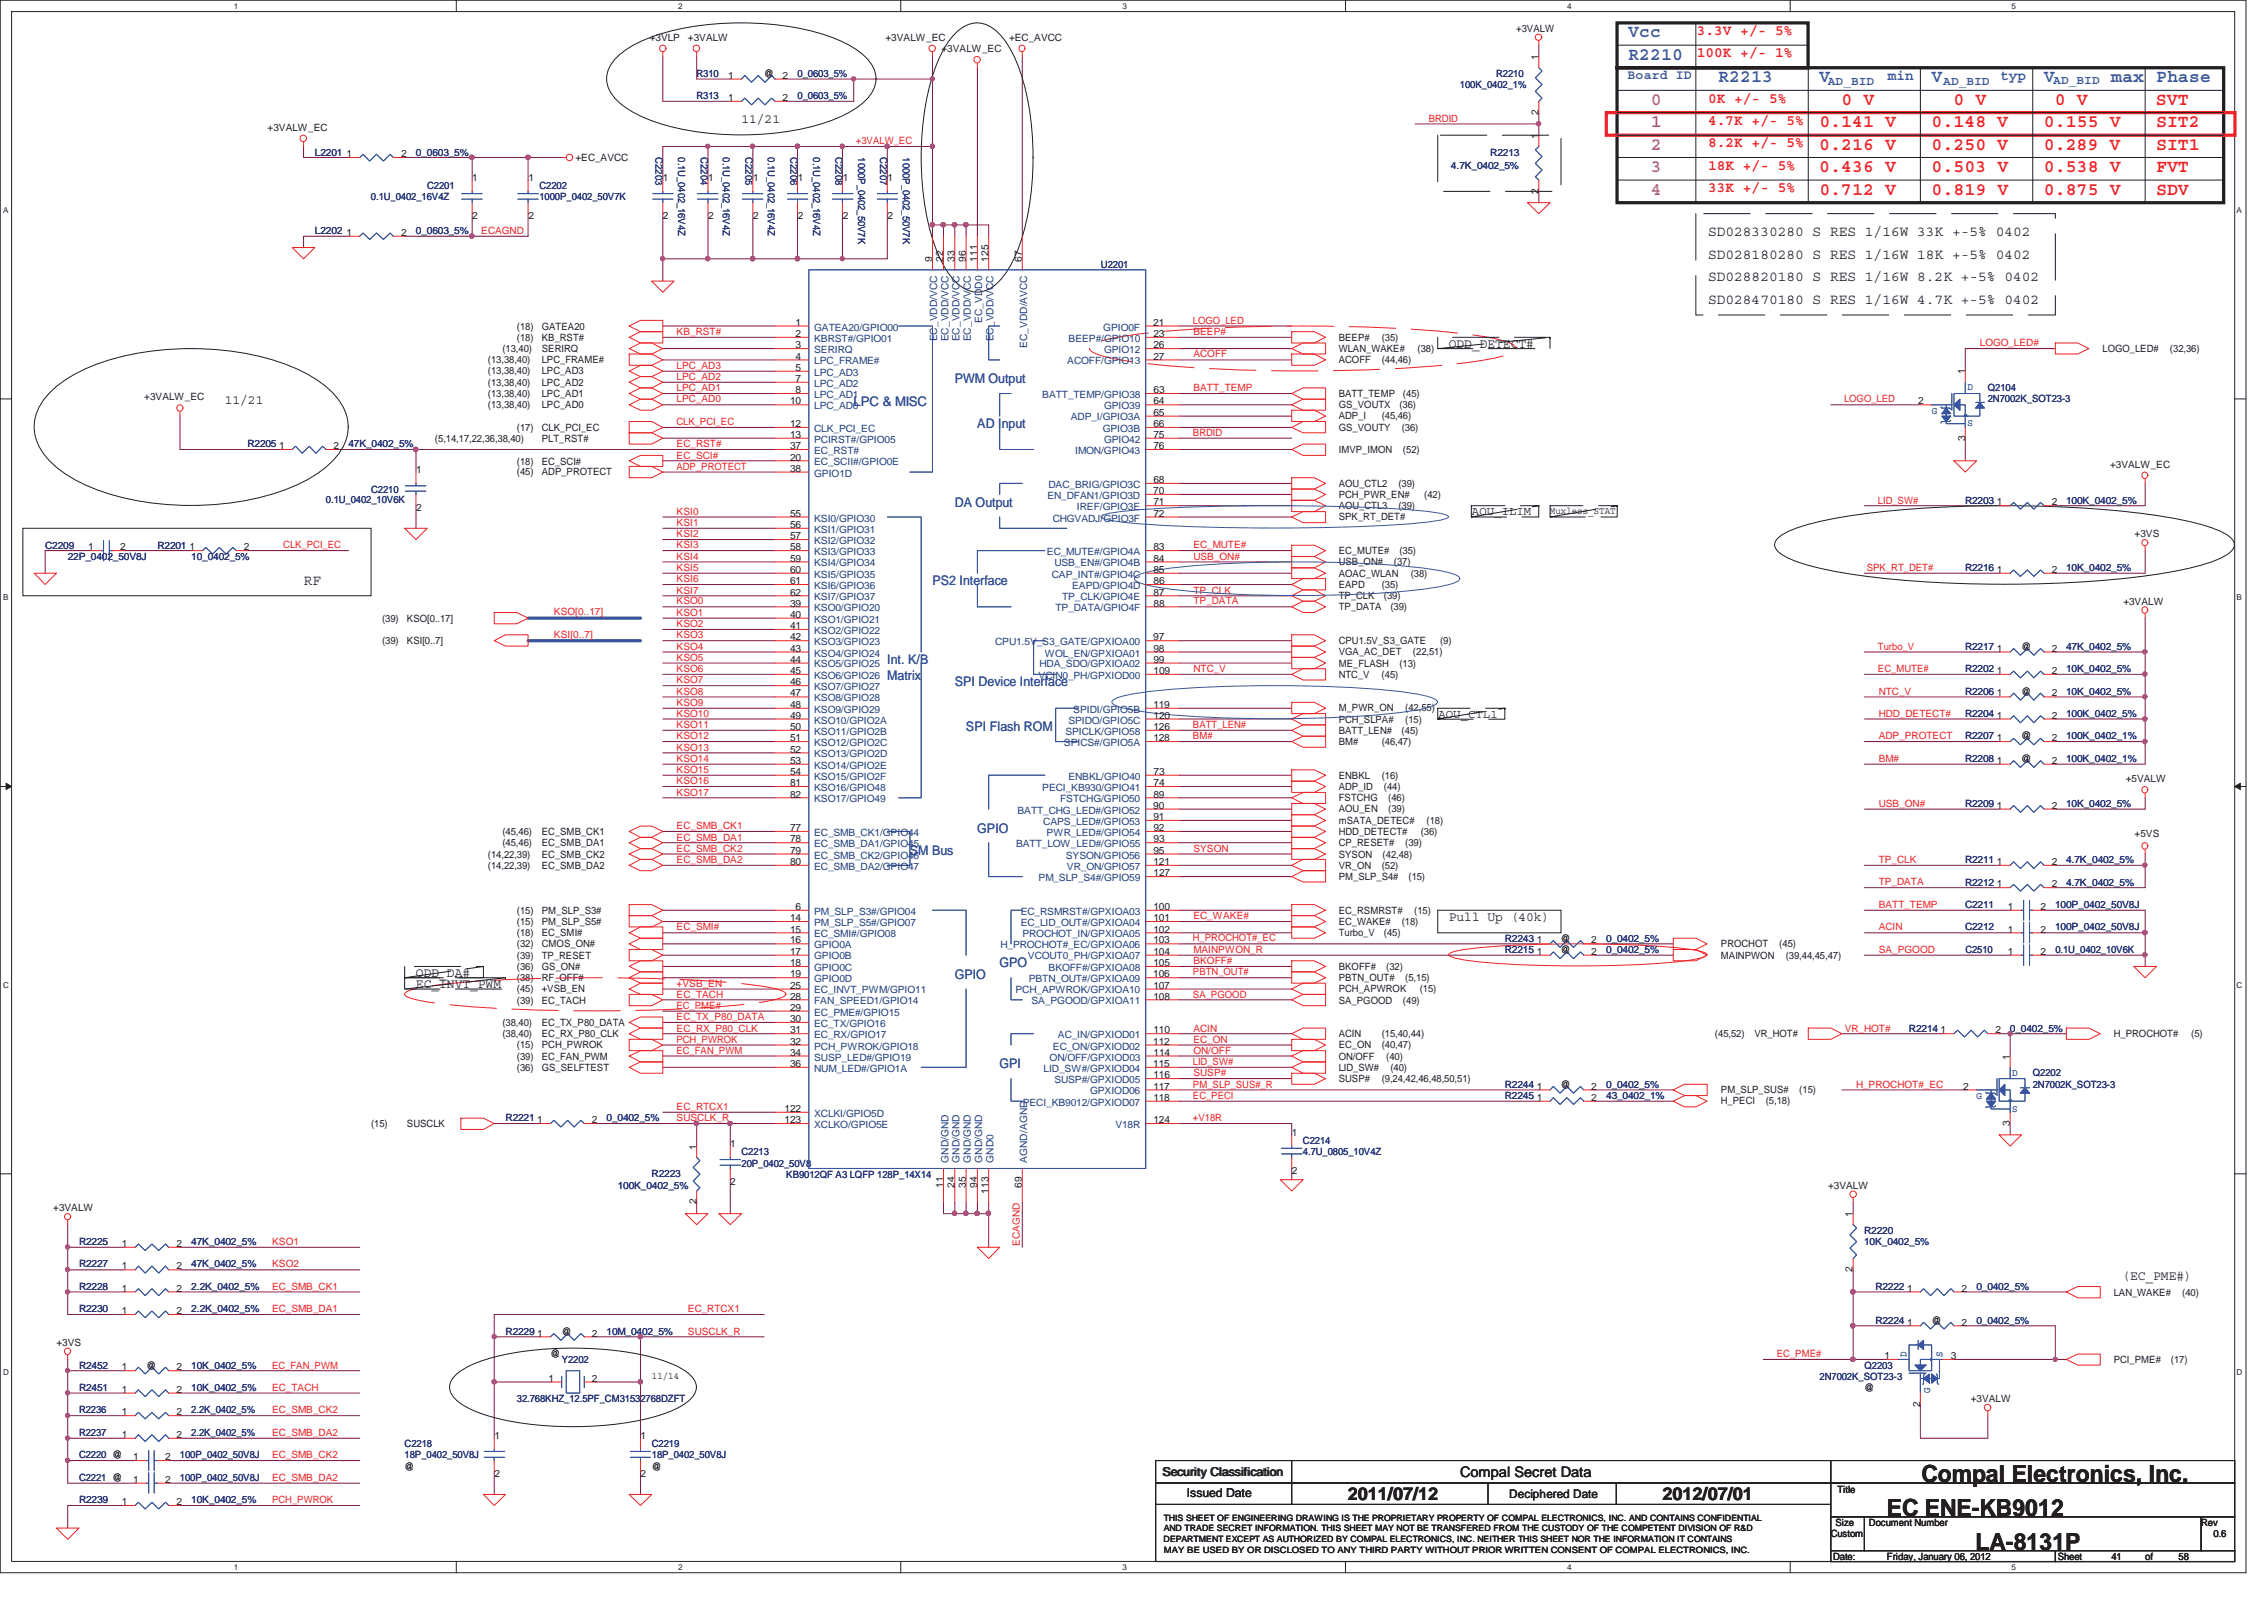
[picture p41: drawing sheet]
<svg xmlns="http://www.w3.org/2000/svg" width="297mm" height="210mm" viewBox="0 0 297 210" stroke-linecap="round" stroke-linejoin="round" font-family="sans-serif">
<defs><g id="words">
<g font-size="3.1" fill="#231f20">
<text x="252.1" y="194.4">Compal Electronics, Inc.</text>
<text x="247.6" y="198.9">EC ENE-KB9012</text>
<text x="259.2" y="203.3">LA-8131P</text>
</g>
<g font-size="2.3" fill="#3953a4">
<text x="213.6" y="4.9">Vcc</text>
<text x="213.6" y="7.8">R2210</text>
<text x="225.4" y="10.8">R2213</text>
<text x="238.7" y="10.8">V</text>
<text x="253.4" y="10.8">V</text>
<text x="268.2" y="10.8">V</text>
<text x="277" y="10.8">max Phase</text>
</g>
<g font-size="2.3" fill="#b9529f">
<text x="216.6" y="16.7">1</text>
<text x="216.6" y="13.8">0</text>
<text x="216.6" y="22.6">3</text>
<text x="216.6" y="19.6">2</text>
<text x="216.6" y="25.5">4</text>
</g>
<g font-size="2.3" fill="#ed2024">
<text x="238.7" y="16.7">0.141 V</text>
<text x="241.6" y="13.8">0 V</text>
<text x="253.4" y="16.7">0.148 V</text>
<text x="256.3" y="13.8">0 V</text>
<text x="268.2" y="16.7">0.155 V</text>
<text x="269.6" y="13.8">0 V</text>
<text x="282.9" y="13.8">SVT</text>
<text x="282.9" y="16.7">SIT2</text>
<text x="238.7" y="22.6">0.436 V</text>
<text x="238.7" y="19.6">0.216 V</text>
<text x="253.4" y="19.6">0.250 V</text>
<text x="253.4" y="22.6">0.503 V</text>
<text x="268.1" y="19.6">0.289 V</text>
<text x="268.2" y="22.6">0.538 V</text>
<text x="282.9" y="19.6">SIT1</text>
<text x="282.9" y="22.6">FVT</text>
<text x="238.7" y="25.5">0.712 V</text>
<text x="253.4" y="25.5">0.819 V</text>
<text x="268.2" y="25.5">0.875 V</text>
<text x="282.9" y="25.5">SDV</text>
</g>
<g font-size="2.3" fill="#231f20">
<text x="176.8" y="196.7">2011/07/12</text>
<text x="218.1" y="196.7">2012/07/01</text>
</g>
<g font-size="1.9" fill="#ed2024">
<text x="222.6" y="4.6">3.3V +/- 5%</text>
<text x="222.6" y="7.5">100K +/- 1%</text>
<text x="224.1" y="13.5">0K +/- 5%</text>
<text x="224.1" y="16.4">4.7K +/- 5%</text>
<text x="224.1" y="19.3">8.2K +/- 5%</text>
<text x="224.1" y="22.3">18K +/- 5%</text>
<text x="224.1" y="25.2">33K +/- 5%</text>
</g>
<g font-size="1.9" fill="#3953a4">
<text x="247.7" y="10.5">min</text>
<text x="262.4" y="10.5">typ</text>
</g>
<g font-size="1.9" fill="#231f20">
<text x="224.1" y="31">SD028330280 S RES 1/16W 33K +-5% 0402</text>
<text x="224.1" y="33.9">SD028180280 S RES 1/16W 18K +-5% 0402</text>
<text x="224.1" y="36.9">SD028820180 S RES 1/16W 8.2K +-5% 0402</text>
<text x="224.1" y="39.8">SD028470180 S RES 1/16W 4.7K +-5% 0402</text>
<text x="39.9" y="76.7">RF</text>
<text x="191.6" y="193.7">Compal Secret Data</text>
</g>
<g font-size="1.7" fill="#3953a4">
<text x="213.5" y="10.4">Board ID</text>
<text x="112" y="53.2">LPC &amp; MISC</text>
<text x="125.3" y="50.3">PWM Output</text>
<text x="128.2" y="56.1">AD Input</text>
<text x="125.3" y="66.4">DA Output</text>
<text x="122.3" y="76.8">PS2 Interface</text>
<text x="116.4" y="87.1">Int. K/B</text>
<text x="116.4" y="89.1">Matrix</text>
<text x="125.3" y="90">SPI Device Interface</text>
<text x="126.7" y="95.9">SPI Flash ROM</text>
<text x="119.4" y="112.1">SM Bus</text>
<text x="128.2" y="109.2">GPIO</text>
<text x="125.3" y="128.3">GPIO</text>
<text x="131.1" y="126.8">GPO</text>
<text x="131.1" y="140.1">GPI</text>
</g>
<g font-size="1.7" fill="#231f20">
<text x="97.3" y="16.2">11/21</text>
<text x="190.1" y="45.6">ODD_DETECT#</text>
<text x="29.5" y="53">11/21</text>
<text x="190.1" y="120.8">Pull Up (40k)</text>
<text x="54.6" y="128.1">ODD_DA#</text>
<text x="54.6" y="129.6">EC_INVT_PWM</text>
<text x="278.4" y="167.9">(EC_PME#)</text>
</g>
<g font-size="1.6" fill="#3953a4">
<text x="239.8" y="11.1">AD_BID</text>
<text x="255" y="11.1">AD_BID</text>
<text x="269.4" y="11">AD_BID</text>
</g>
<g font-size="1.6" fill="#231f20">
<text x="193.1" y="67.6">AOU_ILIM</text>
<text x="188.7" y="94.1">AOU_CTL1</text>
<text x="152.5" y="193.6">Security Classification</text>
<text x="155.7" y="196.4">Issued Date</text>
<text x="198" y="196.5">Deciphered Date</text>
</g>
<g font-size="1.3" fill="#231f20">
<text x="85.2" y="5.4">+3VLP</text>
<text x="90.3" y="5.4">+3VALW</text>
<text x="116.2" y="5.4">+3VALW_EC</text>
<text x="132.4" y="5.4">+EC_AVCC</text>
<text x="198.9" y="4.2">+3VALW</text>
<text x="95.5" y="10.3">1</text>
<text x="100.2" y="10.1">@</text>
<text x="102.7" y="10.3">2</text>
<text x="123.5" y="6.8">+3VALW_EC</text>
<text x="201.9" y="7.9" transform="rotate(-90 201.9 7.9)">1</text>
<text x="35.1" y="17.1">+3VALW_EC</text>
<text x="95.5" y="13.2">1</text>
<text x="102.7" y="13.2">2</text>
<text x="201.9" y="15.1" transform="rotate(-90 201.9 15.1)">2</text>
<text x="45.5" y="20.6">1</text>
<text x="52.6" y="20.6">2</text>
<text x="62" y="23.8">1</text>
<text x="69.3" y="23.8">1</text>
<text x="75.5" y="21.1">+EC_AVCC</text>
<text x="87" y="23.8">1</text>
<text x="92.9" y="23.8">1</text>
<text x="98.8" y="23.8">1</text>
<text x="104.7" y="23.8">1</text>
<text x="110.6" y="23.8">1</text>
<text x="116.5" y="23.8">1</text>
<text x="201.9" y="18.2" transform="rotate(-90 201.9 18.2)">1</text>
<text x="62" y="28.8">2</text>
<text x="69.3" y="28.8">2</text>
<text x="87" y="28.8">2</text>
<text x="92.9" y="28.8">2</text>
<text x="98.8" y="28.8">2</text>
<text x="104.7" y="28.8">2</text>
<text x="110.6" y="28.8">2</text>
<text x="116.5" y="28.8">2</text>
<text x="201.9" y="25.4" transform="rotate(-90 201.9 25.4)">2</text>
<text x="45.5" y="30.9">1</text>
<text x="52.6" y="30.9">2</text>
<text x="122.3" y="34.4" transform="rotate(-90 122.3 34.4)">9</text>
<text x="123.7" y="34.4" transform="rotate(-90 123.7 34.4)">22</text>
<text x="125.2" y="34.4" transform="rotate(-90 125.2 34.4)">33</text>
<text x="126.7" y="34.4" transform="rotate(-90 126.7 34.4)">96</text>
<text x="128.2" y="34.4" transform="rotate(-90 128.2 34.4)">111</text>
<text x="129.7" y="34.4" transform="rotate(-90 129.7 34.4)">125</text>
<text x="134.1" y="34.4" transform="rotate(-90 134.1 34.4)">67</text>
<text x="64" y="47.6">(13,38,40)</text>
<text x="65.9" y="46.2">(13,40)</text>
<text x="67.8" y="43.2">(18)</text>
<text x="67.8" y="44.7">(18)</text>
<text x="71.1" y="43.2">GATEA20</text>
<text x="71.1" y="44.7">KB_RST#</text>
<text x="71.1" y="46.2">SERIRQ</text>
<text x="71.1" y="47.6">LPC_FRAME#</text>
<text x="104.4" y="42.7">1</text>
<text x="104.4" y="44.2">2</text>
<text x="104.4" y="45.7">3</text>
<text x="104.4" y="47.2">4</text>
<text x="151.3" y="42.7">21</text>
<text x="151.3" y="47.2">27</text>
<text x="151.3" y="45.7">26</text>
<text x="151.3" y="44.2">23</text>
<text x="175.6" y="44.7">BEEP#</text>
<text x="175.6" y="47.6">ACOFF</text>
<text x="175.6" y="46.2">WLAN_WAKE#</text>
<text x="181.3" y="44.7">(35)</text>
<text x="181.3" y="47.6">(44,46)</text>
<text x="186" y="46.2">(38)</text>
<text x="275.9" y="46.2">LOGO_LED#</text>
<text x="284.7" y="46.2">(32,36)</text>
<text x="18.9" y="52.5">+3VALW_EC</text>
<text x="64" y="49.1">(13,38,40)</text>
<text x="64" y="50.6">(13,38,40)</text>
<text x="64" y="52.1">(13,38,40)</text>
<text x="64" y="53.6">(13,38,40)</text>
<text x="71.1" y="49.1">LPC_AD3</text>
<text x="71.1" y="50.6">LPC_AD2</text>
<text x="71.1" y="52.1">LPC_AD1</text>
<text x="71.1" y="53.6">LPC_AD0</text>
<text x="103.6" y="53">10</text>
<text x="104.4" y="48.7">5</text>
<text x="104.4" y="50.1">7</text>
<text x="104.4" y="51.5">8</text>
<text x="151.3" y="53">64</text>
<text x="151.3" y="51.5">63</text>
<text x="175.6" y="52.1">BATT_TEMP</text>
<text x="175.6" y="53.6">GS_VOUTX</text>
<text x="183.6" y="53.6">(36)</text>
<text x="184.1" y="52.1">(45)</text>
<text x="251.7" y="53">2</text>
<text x="257.8" y="49.1" transform="rotate(-90 257.8 49.1)">1</text>
<text x="36.6" y="58.9">1</text>
<text x="43.8" y="58.9">2</text>
<text x="57.1" y="58">(5,14,17,22,36,38,40)</text>
<text x="67.8" y="56.5">(17)</text>
<text x="71.1" y="56.5">CLK_PCI_EC</text>
<text x="71.1" y="58">PLT_RST#</text>
<text x="103.6" y="56">12</text>
<text x="103.6" y="57.4">13</text>
<text x="103.6" y="58.9">37</text>
<text x="151.3" y="58.9">76</text>
<text x="151.3" y="56">66</text>
<text x="151.3" y="54.5">65</text>
<text x="151.3" y="57.4">75</text>
<text x="175.6" y="55">ADP_I</text>
<text x="175.6" y="59.4">IMVP_IMON</text>
<text x="175.6" y="56.5">GS_VOUTY</text>
<text x="181.3" y="55">(45,46)</text>
<text x="183.9" y="56.5">(36)</text>
<text x="184.1" y="59.4">(52)</text>
<text x="257.8" y="57.8" transform="rotate(-90 257.8 57.8)">3</text>
<text x="54.6" y="62.1">1</text>
<text x="67.8" y="60.9">(18)</text>
<text x="67.8" y="62.3">(45)</text>
<text x="71.1" y="60.9">EC_SCI#</text>
<text x="71.1" y="62.3">ADP_PROTECT</text>
<text x="103.6" y="60.4">20</text>
<text x="103.6" y="61.9">38</text>
<text x="151.3" y="64.8">70</text>
<text x="151.3" y="63.4">68</text>
<text x="175.6" y="63.8">AOU_CTL2</text>
<text x="175.6" y="65.3">PCH_PWR_EN#</text>
<text x="183.5" y="63.8">(39)</text>
<text x="186.9" y="65.3">(42)</text>
<text x="276.9" y="61.4">+3VALW_EC</text>
<text x="54.6" y="67.1">2</text>
<text x="103.6" y="67.8">55</text>
<text x="103.6" y="69.3">56</text>
<text x="103.6" y="70.7">57</text>
<text x="151.3" y="67.8">72</text>
<text x="151.3" y="66.3">71</text>
<text x="175.6" y="66.8">AOU_CTL3</text>
<text x="175.6" y="68.3">SPK_RT_DET#</text>
<text x="183.5" y="66.8">(39)</text>
<text x="203.3" y="67.4">Muxless_STAT</text>
<text x="262" y="66.3">1</text>
<text x="269.2" y="66.3">2</text>
<text x="280.1" y="70.5">+3VS</text>
<text x="11.6" y="72.2">1</text>
<text x="15.8" y="72.2">2</text>
<text x="24.8" y="72.2">1</text>
<text x="32" y="72.2">2</text>
<text x="103.6" y="72.2">58</text>
<text x="103.6" y="73.7">59</text>
<text x="103.6" y="75.1">60</text>
<text x="103.6" y="76.6">61</text>
<text x="151.3" y="73.7">84</text>
<text x="151.3" y="72.2">83</text>
<text x="151.3" y="75.1">85</text>
<text x="151.3" y="76.6">86</text>
<text x="175.6" y="72.7">EC_MUTE#</text>
<text x="175.6" y="74.2">USB_ON#</text>
<text x="175.6" y="75.6">AOAC_WLAN</text>
<text x="175.6" y="77.1">EAPD</text>
<text x="181.3" y="77.1">(35)</text>
<text x="182.9" y="74.2">(37)</text>
<text x="183.6" y="72.7">(35)</text>
<text x="185.1" y="75.6">(38)</text>
<text x="262" y="75.1">1</text>
<text x="269.2" y="75.1">2</text>
<text x="50.1" y="81.5">(39)</text>
<text x="53.4" y="81.5">KSO[0..17]</text>
<text x="103.6" y="79.6">39</text>
<text x="103.6" y="81">40</text>
<text x="103.6" y="82.5">41</text>
<text x="103.6" y="84">42</text>
<text x="103.6" y="78.1">62</text>
<text x="151.3" y="84">97</text>
<text x="151.3" y="78.1">87</text>
<text x="151.3" y="79.6">88</text>
<text x="175.6" y="78.6">TP_CLK</text>
<text x="175.6" y="80">TP_DATA</text>
<text x="181.6" y="78.6">(39)</text>
<text x="182.4" y="80">(39)</text>
<text x="278.6" y="79.3">+3VALW</text>
<text x="50.1" y="84.5">(39)</text>
<text x="53.4" y="84.5">KSI[0..7]</text>
<text x="103.6" y="85.5">43</text>
<text x="103.6" y="86.9">44</text>
<text x="103.6" y="88.4">45</text>
<text x="103.6" y="89.9">46</text>
<text x="151.3" y="86.9">99</text>
<text x="151.3" y="85.5">98</text>
<text x="151.3" y="88.4">109</text>
<text x="175.6" y="87.4">ME_FLASH</text>
<text x="175.6" y="84.5">CPU1.5V_S3_GATE</text>
<text x="175.6" y="88.9">NTC_V</text>
<text x="175.6" y="85.9">VGA_AC_DET</text>
<text x="181.3" y="88.9">(45)</text>
<text x="183.6" y="87.4">(13)</text>
<text x="185.4" y="85.9">(22,51)</text>
<text x="188.9" y="84.5">(9)</text>
<text x="262" y="85.5">1</text>
<text x="262" y="88.4">1</text>
<text x="265.2" y="85.2">@</text>
<text x="269.2" y="85.5">2</text>
<text x="269.2" y="88.4">2</text>
<text x="103.6" y="91.3">47</text>
<text x="103.6" y="92.8">48</text>
<text x="103.6" y="94.3">49</text>
<text x="103.6" y="95.7">50</text>
<text x="151.3" y="92.8">119</text>
<text x="151.3" y="95.7">126</text>
<text x="151.3" y="94.3">120</text>
<text x="175.6" y="93.3">M_PWR_ON</text>
<text x="175.6" y="94.8">PCH_SLPA#</text>
<text x="184.4" y="93.3">(42,55)</text>
<text x="184.4" y="94.8">(15)</text>
<text x="262" y="91.3">1</text>
<text x="262" y="94.3">1</text>
<text x="265.2" y="91.1">@</text>
<text x="269.2" y="91.3">2</text>
<text x="269.2" y="94.3">2</text>
<text x="103.6" y="97.2">51</text>
<text x="103.6" y="98.7">52</text>
<text x="103.6" y="100.2">53</text>
<text x="103.6" y="101.6">54</text>
<text x="151.3" y="97.2">128</text>
<text x="151.3" y="101.6">73</text>
<text x="175.6" y="97.8">BM#</text>
<text x="175.6" y="96.3">BATT_LEN#</text>
<text x="181.3" y="97.8">(46,47)</text>
<text x="183.9" y="96.3">(45)</text>
<text x="262" y="100.2">1</text>
<text x="262" y="97.2">1</text>
<text x="265.2" y="99.9">@</text>
<text x="265.2" y="97">@</text>
<text x="269.2" y="100.2">2</text>
<text x="269.2" y="97.2">2</text>
<text x="103.6" y="103.1">81</text>
<text x="103.6" y="104.6">82</text>
<text x="151.3" y="106.1">90</text>
<text x="151.3" y="104.6">89</text>
<text x="151.3" y="107.6">91</text>
<text x="151.3" y="103.1">74</text>
<text x="175.6" y="102.1">ENBKL</text>
<text x="175.6" y="105.1">FSTCHG</text>
<text x="175.6" y="103.6">ADP_ID</text>
<text x="175.6" y="106.5">AOU_EN</text>
<text x="181.3" y="102.1">(16)</text>
<text x="181.6" y="103.6">(44)</text>
<text x="182.1" y="106.5">(39)</text>
<text x="182.1" y="105.1">(46)</text>
<text x="262" y="106.1">1</text>
<text x="269.2" y="106.1">2</text>
<text x="278.9" y="102.6">+5VALW</text>
<text x="64" y="112.5">(14,22,39)</text>
<text x="64" y="113.9">(14,22,39)</text>
<text x="65.9" y="109.5">(45,46)</text>
<text x="65.9" y="111">(45,46)</text>
<text x="71.1" y="109.5">EC_SMB_CK1</text>
<text x="71.1" y="111">EC_SMB_DA1</text>
<text x="71.1" y="112.5">EC_SMB_CK2</text>
<text x="71.1" y="113.9">EC_SMB_DA2</text>
<text x="103.6" y="109">77</text>
<text x="103.6" y="110.5">78</text>
<text x="103.6" y="112">79</text>
<text x="103.6" y="113.5">80</text>
<text x="151.3" y="112">95</text>
<text x="151.3" y="109">92</text>
<text x="151.3" y="113.5">121</text>
<text x="151.3" y="110.5">93</text>
<text x="175.6" y="111">CP_RESET#</text>
<text x="175.6" y="112.5">SYSON</text>
<text x="175.6" y="113.9">VR_ON</text>
<text x="175.6" y="109.5">HDD_DETECT#</text>
<text x="175.6" y="108">mSATA_DETEC#</text>
<text x="181.3" y="113.9">(52)</text>
<text x="181.4" y="112.5">(42,48)</text>
<text x="184.4" y="111">(39)</text>
<text x="186.4" y="109.5">(36)</text>
<text x="187.2" y="108">(18)</text>
<text x="262" y="113.5">1</text>
<text x="269.2" y="113.5">2</text>
<text x="280.1" y="109.8">+5VS</text>
<text x="67.8" y="119.8">(15)</text>
<text x="71.1" y="119.8">PM_SLP_S3#</text>
<text x="104.4" y="119.3">6</text>
<text x="151.3" y="119.3">100</text>
<text x="151.3" y="114.9">127</text>
<text x="175.6" y="119.8">EC_RSMRST#</text>
<text x="175.6" y="115.4">PM_SLP_S4#</text>
<text x="184.8" y="115.4">(15)</text>
<text x="185.5" y="119.8">(15)</text>
<text x="262" y="116.4">1</text>
<text x="263.5" y="119.3">1</text>
<text x="267.7" y="119.3">2</text>
<text x="269.2" y="116.4">2</text>
<text x="67.8" y="121.3">(15)</text>
<text x="67.8" y="122.8">(18)</text>
<text x="67.8" y="124.3">(32)</text>
<text x="67.8" y="125.7">(39)</text>
<text x="71.1" y="121.3">PM_SLP_S5#</text>
<text x="71.1" y="122.8">EC_SMI#</text>
<text x="71.1" y="124.3">CMOS_ON#</text>
<text x="71.1" y="125.7">TP_RESET</text>
<text x="103.6" y="120.8">14</text>
<text x="103.6" y="122.3">15</text>
<text x="103.6" y="123.7">16</text>
<text x="103.6" y="125.2">17</text>
<text x="151.3" y="123.7">103</text>
<text x="151.3" y="120.8">101</text>
<text x="151.3" y="122.3">102</text>
<text x="151.3" y="125.2">104</text>
<text x="175.6" y="121.3">EC_WAKE#</text>
<text x="175.6" y="122.8">Turbo_V</text>
<text x="181.6" y="122.8">(45)</text>
<text x="183.9" y="121.3">(18)</text>
<text x="201.6" y="123.7">1</text>
<text x="201.6" y="125.2">1</text>
<text x="204.8" y="123.5">@</text>
<text x="204.8" y="125">@</text>
<text x="208.8" y="123.7">2</text>
<text x="208.8" y="125.2">2</text>
<text x="225.8" y="125.7">MAINPWON</text>
<text x="225.8" y="124.3">PROCHOT</text>
<text x="233.4" y="124.3">(45)</text>
<text x="234.3" y="125.7">(39,44,45,47)</text>
<text x="263.5" y="125.2">1</text>
<text x="263.5" y="122.3">1</text>
<text x="267.7" y="125.2">2</text>
<text x="267.7" y="122.3">2</text>
<text x="67.8" y="130.1">(45)</text>
<text x="67.8" y="131.6">(39)</text>
<text x="67.8" y="127.2">(36)</text>
<text x="67.8" y="128.7">(38)</text>
<text x="71.1" y="130.1">+VSB_EN</text>
<text x="71.1" y="131.6">EC_TACH</text>
<text x="71.1" y="127.2">GS_ON#</text>
<text x="71.1" y="128.7">RF_OFF#</text>
<text x="103.6" y="126.7">18</text>
<text x="103.6" y="128.2">19</text>
<text x="103.6" y="129.6">25</text>
<text x="103.6" y="131.1">28</text>
<text x="151.3" y="128.2">106</text>
<text x="151.3" y="129.6">107</text>
<text x="151.3" y="126.7">105</text>
<text x="151.3" y="131.1">108</text>
<text x="175.6" y="127.2">BKOFF#</text>
<text x="175.6" y="130.1">PCH_APWROK</text>
<text x="175.6" y="131.6">SA_PGOOD</text>
<text x="175.6" y="128.7">PBTN_OUT#</text>
<text x="181.9" y="127.2">(32)</text>
<text x="184.1" y="131.6">(49)</text>
<text x="184.4" y="128.7">(5,15)</text>
<text x="186.3" y="130.1">(15)</text>
<text x="65.9" y="134.6">(38,40)</text>
<text x="65.9" y="136">(38,40)</text>
<text x="67.8" y="137.5">(15)</text>
<text x="71.1" y="134.6">EC_TX_P80_DATA</text>
<text x="71.1" y="136">EC_RX_P80_CLK</text>
<text x="71.1" y="137.5">PCH_PWROK</text>
<text x="103.6" y="132.6">29</text>
<text x="103.6" y="134.1">30</text>
<text x="103.6" y="135.5">31</text>
<text x="103.6" y="137">32</text>
<text x="151.3" y="137">112</text>
<text x="151.3" y="135.5">110</text>
<text x="175.6" y="136">ACIN</text>
<text x="175.6" y="137.5">EC_ON</text>
<text x="181.3" y="136">(15,40,44)</text>
<text x="181.3" y="137.5">(40,47)</text>
<text x="225" y="136">(45,52)</text>
<text x="230.2" y="136">VR_HOT#</text>
<text x="254.6" y="135.5">1</text>
<text x="261.8" y="135.5">2</text>
<text x="277.3" y="136">H_PROCHOT#</text>
<text x="287.5" y="136">(5)</text>
<text x="67.8" y="140.4">(36)</text>
<text x="67.8" y="139">(39)</text>
<text x="71.1" y="140.4">GS_SELFTEST</text>
<text x="71.1" y="139">EC_FAN_PWM</text>
<text x="103.6" y="138.5">34</text>
<text x="103.6" y="140">36</text>
<text x="151.3" y="140">115</text>
<text x="151.3" y="142.9">117</text>
<text x="151.3" y="141.4">116</text>
<text x="151.3" y="138.5">114</text>
<text x="175.6" y="140.4">LID_SW#</text>
<text x="175.6" y="141.9">SUSP#</text>
<text x="175.6" y="139">ON/OFF</text>
<text x="181.3" y="141.9">(9,24,42,46,48,50,51)</text>
<text x="181.9" y="139">(40)</text>
<text x="182.4" y="140.4">(40)</text>
<text x="201.6" y="142.9">1</text>
<text x="204.8" y="142.7">@</text>
<text x="208.8" y="142.9">2</text>
<text x="225.8" y="143.4">PM_SLP_SUS#</text>
<text x="236.1" y="143.4">(15)</text>
<text x="257.6" y="142.9">2</text>
<text x="263.7" y="139" transform="rotate(-90 263.7 139)">1</text>
<text x="48.7" y="147.8">(15)</text>
<text x="53.4" y="147.8">SUSCLK</text>
<text x="70.5" y="147.3">1</text>
<text x="77.7" y="147.3">2</text>
<text x="102.9" y="145.8">122</text>
<text x="102.9" y="147.3">123</text>
<text x="151.3" y="144.4">118</text>
<text x="151.3" y="147.3">124</text>
<text x="169.5" y="149">1</text>
<text x="201.6" y="144.4">1</text>
<text x="208.8" y="144.4">2</text>
<text x="225.8" y="144.9">H_PECI</text>
<text x="231.7" y="144.9">(5,18)</text>
<text x="263.7" y="147.6" transform="rotate(-90 263.7 147.6)">3</text>
<text x="91.4" y="150.8" transform="rotate(-90 91.4 150.8)">1</text>
<text x="95.8" y="150.5">1</text>
<text x="95.8" y="155.4">2</text>
<text x="123.7" y="155.8" transform="rotate(-90 123.7 155.8)">11</text>
<text x="125.2" y="155.8" transform="rotate(-90 125.2 155.8)">24</text>
<text x="126.7" y="155.8" transform="rotate(-90 126.7 155.8)">35</text>
<text x="128.2" y="155.8" transform="rotate(-90 128.2 155.8)">94</text>
<text x="134.1" y="155.8" transform="rotate(-90 134.1 155.8)">69</text>
<text x="169.5" y="154">2</text>
<text x="239.8" y="155.9">+3VALW</text>
<text x="7" y="158.9">+3VALW</text>
<text x="91.4" y="158" transform="rotate(-90 91.4 158)">2</text>
<text x="129.7" y="156.5" transform="rotate(-90 129.7 156.5)">113</text>
<text x="243.1" y="159.6" transform="rotate(-90 243.1 159.6)">1</text>
<text x="16" y="163.5">1</text>
<text x="16" y="166.5">1</text>
<text x="23.2" y="163.5">2</text>
<text x="23.2" y="166.5">2</text>
<text x="243.1" y="166.8" transform="rotate(-90 243.1 166.8)">2</text>
<text x="16" y="169.4">1</text>
<text x="16" y="172.4">1</text>
<text x="23.2" y="169.4">2</text>
<text x="23.2" y="172.4">2</text>
<text x="250.2" y="173.9">1</text>
<text x="250.2" y="169.4">1</text>
<text x="253.5" y="173.6">@</text>
<text x="257.4" y="173.9">2</text>
<text x="257.4" y="169.4">2</text>
<text x="277.3" y="169.9">LAN_WAKE#</text>
<text x="286.3" y="169.9">(40)</text>
<text x="7.4" y="176.5">+3VS</text>
<text x="16" y="179.7">1</text>
<text x="19.2" y="179.5">@</text>
<text x="23.2" y="179.7">2</text>
<text x="70.5" y="175.3">1</text>
<text x="72.2" y="178">@</text>
<text x="73.7" y="175.1">@</text>
<text x="77.7" y="175.3">2</text>
<text x="247.2" y="178.3">1</text>
<text x="255.9" y="178.3">3</text>
<text x="277.3" y="178.8">PCI_PME#</text>
<text x="284.8" y="178.8">(17)</text>
<text x="16" y="185.6">1</text>
<text x="16" y="182.7">1</text>
<text x="23.2" y="185.6">2</text>
<text x="23.2" y="182.7">2</text>
<text x="72" y="181.2">1</text>
<text x="77.7" y="181.2">2</text>
<text x="85.5" y="180.8">11/14</text>
<text x="244.6" y="182.5">@</text>
<text x="251.9" y="184.5" transform="rotate(-90 251.9 184.5)">2</text>
<text x="258.6" y="183.9">+3VALW</text>
<text x="16" y="188.6">1</text>
<text x="17.5" y="191.5">1</text>
<text x="21.7" y="191.5">2</text>
<text x="23.2" y="188.6">2</text>
<text x="64.9" y="188.8">1</text>
<text x="84.1" y="188.8">1</text>
<text x="16" y="197.4">1</text>
<text x="17.5" y="194.5">1</text>
<text x="21.7" y="194.5">2</text>
<text x="23.2" y="197.4">2</text>
<text x="53.1" y="192.8">@</text>
<text x="64.9" y="193.7">2</text>
<text x="84.1" y="193.7">2</text>
<text x="85.5" y="192.8">@</text>
<text x="241.1" y="195.8">Title</text>
<text x="240.2" y="201.6">Custom</text>
<text x="240.8" y="200.1">Size</text>
<text x="245.2" y="200.1">Document Number</text>
<text x="288.8" y="200.1">Rev</text>
<text x="290.4" y="201.6">0.6</text>
<text x="240.5" y="204.6">Date:</text>
<text x="247.6" y="204.5">Friday, January 06, 2012</text>
<text x="270" y="204.6">Sheet</text>
<text x="277" y="204.5">41</text>
<text x="281.4" y="204.5">of</text>
<text x="285.8" y="204.5">58</text>
</g>
<g font-size="1.3" fill="#282973">
<text x="91.4" y="10.1">R310</text>
<text x="104.6" y="10.1">0_0603_5%</text>
<text x="191.5" y="11.6">100K_0402_1%</text>
<text x="196.3" y="10.1">R2210</text>
<text x="91.4" y="13">R313</text>
<text x="104.6" y="13">0_0603_5%</text>
<text x="41.3" y="20.4">L2201</text>
<text x="54.6" y="20.4">0_0603_5%</text>
<text x="86" y="20.7" transform="rotate(90 86 20.7)">C2203</text>
<text x="89" y="20.7" transform="rotate(90 89 20.7)">0.1U_0402_16V4Z</text>
<text x="91.9" y="20.7" transform="rotate(90 91.9 20.7)">C2204</text>
<text x="94.9" y="20.7" transform="rotate(90 94.9 20.7)">0.1U_0402_16V4Z</text>
<text x="97.8" y="20.7" transform="rotate(90 97.8 20.7)">C2205</text>
<text x="100.7" y="20.7" transform="rotate(90 100.7 20.7)">0.1U_0402_16V4Z</text>
<text x="103.7" y="20.7" transform="rotate(90 103.7 20.7)">C2206</text>
<text x="106.7" y="20.7" transform="rotate(90 106.7 20.7)">0.1U_0402_16V4Z</text>
<text x="109.6" y="20.7" transform="rotate(90 109.6 20.7)">C2208</text>
<text x="112.6" y="20.7" transform="rotate(90 112.6 20.7)">1000P_0402_50V7K</text>
<text x="115.5" y="20.7" transform="rotate(90 115.5 20.7)">C2207</text>
<text x="118.5" y="20.7" transform="rotate(90 118.5 20.7)">1000P_0402_50V7K</text>
<text x="190.4" y="22.1">4.7K_0402_5%</text>
<text x="195.5" y="20.4">R2213</text>
<text x="48.7" y="26.3">0.1U_0402_16V4Z</text>
<text x="56" y="24.8">C2201</text>
<text x="70.8" y="24.8">C2202</text>
<text x="70.8" y="26.3">1000P_0402_50V7K</text>
<text x="41.3" y="30.7">L2202</text>
<text x="54.6" y="30.7">0_0603_5%</text>
<text x="144.4" y="35.1">U2201</text>
<text x="260.8" y="51.3">Q2104</text>
<text x="260.8" y="52.8">2N7002K_SOT23-3</text>
<text x="32.5" y="58.7">R2205</text>
<text x="45.7" y="58.7">47K_0402_5%</text>
<text x="48.7" y="64.6">C2210</text>
<text x="5.9" y="72">C2209</text>
<text x="20.7" y="72">R2201</text>
<text x="42.8" y="66">0.1U_0402_10V6K</text>
<text x="257.8" y="66">R2203</text>
<text x="271.1" y="66">100K_0402_5%</text>
<text x="8.9" y="73.4">22P_0402_50V8J</text>
<text x="25.1" y="73.4">10_0402_5%</text>
<text x="257.8" y="74.9">R2216</text>
<text x="271.1" y="74.9">10K_0402_5%</text>
<text x="257.8" y="85.2">R2217</text>
<text x="257.8" y="88.1">R2202</text>
<text x="271.1" y="85.2">47K_0402_5%</text>
<text x="271.1" y="88.1">10K_0402_5%</text>
<text x="257.8" y="91.1">R2206</text>
<text x="257.8" y="94.1">R2204</text>
<text x="271.1" y="91.1">10K_0402_5%</text>
<text x="271.1" y="94.1">100K_0402_5%</text>
<text x="257.8" y="99.9">R2208</text>
<text x="257.8" y="97">R2207</text>
<text x="271.1" y="99.9">100K_0402_1%</text>
<text x="271.1" y="97">100K_0402_1%</text>
<text x="257.8" y="105.8">R2209</text>
<text x="271.1" y="105.8">10K_0402_5%</text>
<text x="257.8" y="113.2">R2211</text>
<text x="271.1" y="113.2">4.7K_0402_5%</text>
<text x="257.8" y="116.2">R2212</text>
<text x="257.8" y="119.1">C2211</text>
<text x="269.6" y="119.1">100P_0402_50V8J</text>
<text x="271.1" y="116.2">4.7K_0402_5%</text>
<text x="197.4" y="123.5">R2243</text>
<text x="197.4" y="125">R2215</text>
<text x="210.7" y="123.5">0_0402_5%</text>
<text x="210.7" y="125">0_0402_5%</text>
<text x="257.8" y="122">C2212</text>
<text x="257.9" y="125">C2510</text>
<text x="269.6" y="122">100P_0402_50V8J</text>
<text x="269.7" y="125">0.1U_0402_10V6K</text>
<text x="250.5" y="135.3">R2214</text>
<text x="263.7" y="135.3">0_0402_5%</text>
<text x="197.4" y="142.7">R2244</text>
<text x="210.7" y="142.7">0_0402_5%</text>
<text x="266.7" y="141.2">Q2202</text>
<text x="266.7" y="142.7">2N7002K_SOT23-3</text>
<text x="66.3" y="147.1">R2221</text>
<text x="79.6" y="147.1">0_0402_5%</text>
<text x="197.4" y="144.1">R2245</text>
<text x="210.7" y="144.1">43_0402_1%</text>
<text x="81" y="155.9">100K_0402_5%</text>
<text x="85.5" y="154.4">R2223</text>
<text x="97.3" y="151.5">C2213</text>
<text x="97.3" y="153">20P_0402_50V8</text>
<text x="103.2" y="154.4">KB9012QF A3 LQFP 128P_14X14</text>
<text x="171" y="150">C2214</text>
<text x="171" y="151.5">4.7U_0805_10V4Z</text>
<text x="244.6" y="161.8">R2220</text>
<text x="10.4" y="163.3">R2225</text>
<text x="10.4" y="166.2">R2227</text>
<text x="25.1" y="163.3">47K_0402_5%</text>
<text x="25.1" y="166.2">47K_0402_5%</text>
<text x="244.6" y="163.3">10K_0402_5%</text>
<text x="10.4" y="169.2">R2228</text>
<text x="10.4" y="172.1">R2230</text>
<text x="25.1" y="169.2">2.2K_0402_5%</text>
<text x="25.1" y="172.1">2.2K_0402_5%</text>
<text x="246.1" y="173.6">R2224</text>
<text x="246.1" y="169.2">R2222</text>
<text x="259.3" y="173.6">0_0402_5%</text>
<text x="259.3" y="169.2">0_0402_5%</text>
<text x="10.4" y="179.5">R2452</text>
<text x="25.1" y="179.5">10K_0402_5%</text>
<text x="66.3" y="175.1">R2229</text>
<text x="73.7" y="178.8">Y2202</text>
<text x="79.6" y="175.1">10M_0402_5%</text>
<text x="244.6" y="179.5">Q2203</text>
<text x="10.4" y="182.5">R2451</text>
<text x="10.4" y="185.4">R2236</text>
<text x="25.1" y="185.4">2.2K_0402_5%</text>
<text x="25.1" y="182.5">10K_0402_5%</text>
<text x="67.8" y="183.9">32.768KHZ_12.5PF_CM31532768DZFT</text>
<text x="238.7" y="181">2N7002K_SOT23-3</text>
<text x="10.4" y="191.2">C2220 @</text>
<text x="10.4" y="188.4">R2237</text>
<text x="23.6" y="191.2">100P_0402_50V8J</text>
<text x="25.1" y="188.4">2.2K_0402_5%</text>
<text x="53.1" y="189.8">C2218</text>
<text x="53.1" y="191.3">18P_0402_50V8J</text>
<text x="85.5" y="189.8">C2219</text>
<text x="85.5" y="191.3">18P_0402_50V8J</text>
<text x="10.4" y="197.2">R2239</text>
<text x="10.4" y="194.2">C2221 @</text>
<text x="23.6" y="194.2">100P_0402_50V8J</text>
<text x="25.1" y="197.2">10K_0402_5%</text>
</g>
<g font-size="1.3" fill="#ed2024">
<text x="187.4" y="16">BRDID</text>
<text x="112.3" y="18.9">+3VALW_EC</text>
<text x="63.1" y="30.7">ECAGND</text>
<text x="88.8" y="43.9">KB_RST#</text>
<text x="156.5" y="42.4">LOGO_LED</text>
<text x="156.6" y="46.9">ACOFF</text>
<text x="156.6" y="43.9">BEEP#</text>
<text x="259.8" y="45.4">LOGO_LED#</text>
<text x="88.8" y="52.8">LPC_AD0</text>
<text x="88.8" y="51.3">LPC_AD1</text>
<text x="88.8" y="49.8">LPC_AD2</text>
<text x="88.8" y="48.4">LPC_AD3</text>
<text x="156.6" y="51.3">BATT_TEMP</text>
<text x="241.9" y="52.8">LOGO_LED</text>
<text x="88.7" y="55.7">CLK_PCI_EC</text>
<text x="88.8" y="58.7">EC_RST#</text>
<text x="156.5" y="57.2">BRDID</text>
<text x="88.7" y="61.6">ADP_PROTECT</text>
<text x="88.8" y="60.2">EC_SCI#</text>
<text x="37.2" y="71.9">CLK_PCI_EC</text>
<text x="88.8" y="67.5">KSI0</text>
<text x="88.8" y="69">KSI1</text>
<text x="88.8" y="70.5">KSI2</text>
<text x="88.8" y="71.9">KSI3</text>
<text x="156.6" y="71.9">EC_MUTE#</text>
<text x="246.4" y="66">LID_SW#</text>
<text x="88.8" y="73.4">KSI4</text>
<text x="88.8" y="74.9">KSI5</text>
<text x="88.8" y="76.4">KSI6</text>
<text x="88.8" y="77.9">KSI7</text>
<text x="156.6" y="77.9">TP_CLK</text>
<text x="156.6" y="73.4">USB_ON#</text>
<text x="244.9" y="74.9">SPK_RT_DET#</text>
<text x="72.7" y="80.6">KSO[0..17]</text>
<text x="72.7" y="83.6">KSI[0..7]</text>
<text x="88.8" y="79.3">KSO0</text>
<text x="88.8" y="80.8">KSO1</text>
<text x="88.8" y="82.2">KSO2</text>
<text x="88.8" y="83.7">KSO3</text>
<text x="156.6" y="79.3">TP_DATA</text>
<text x="88.8" y="85.2">KSO4</text>
<text x="88.8" y="86.6">KSO5</text>
<text x="88.8" y="88.1">KSO6</text>
<text x="88.8" y="89.6">KSO7</text>
<text x="156.6" y="88.1">NTC_V</text>
<text x="246.4" y="88.1">EC_MUTE#</text>
<text x="246.4" y="85.2">Turbo_V</text>
<text x="88.8" y="94">KSO10</text>
<text x="88.8" y="95.5">KSO11</text>
<text x="88.8" y="91.1">KSO8</text>
<text x="88.8" y="92.6">KSO9</text>
<text x="156.5" y="95.5">BATT_LEN#</text>
<text x="246.5" y="94">HDD_DETECT#</text>
<text x="246.5" y="91.1">NTC_V</text>
<text x="88.8" y="97">KSO12</text>
<text x="88.8" y="98.5">KSO13</text>
<text x="88.8" y="99.9">KSO14</text>
<text x="88.8" y="101.4">KSO15</text>
<text x="156.5" y="97">BM#</text>
<text x="246.5" y="97">ADP_PROTECT</text>
<text x="246.5" y="99.9">BM#</text>
<text x="88.8" y="102.9">KSO16</text>
<text x="88.8" y="104.4">KSO17</text>
<text x="246.5" y="105.8">USB_ON#</text>
<text x="88.8" y="108.8">EC_SMB_CK1</text>
<text x="88.8" y="111.7">EC_SMB_CK2</text>
<text x="88.8" y="110.2">EC_SMB_DA1</text>
<text x="88.8" y="113.2">EC_SMB_DA2</text>
<text x="156.6" y="111.7">SYSON</text>
<text x="246.5" y="113.2">TP_CLK</text>
<text x="246.5" y="119.1">BATT_TEMP</text>
<text x="246.5" y="116.1">TP_DATA</text>
<text x="88.8" y="122">EC_SMI#</text>
<text x="156.5" y="123.5">H_PROCHOT#_EC</text>
<text x="156.6" y="120.5">EC_WAKE#</text>
<text x="156.6" y="125">MAINPWON_R</text>
<text x="246.5" y="125">SA_PGOOD</text>
<text x="246.5" y="122">ACIN</text>
<text x="88.8" y="130.8">EC_TACH</text>
<text x="88.8" y="129.4">+VSB_EN</text>
<text x="156.5" y="127.9">PBTN_OUT#</text>
<text x="156.5" y="130.8">SA_PGOOD</text>
<text x="156.6" y="126.4">BKOFF#</text>
<text x="88.7" y="136.8">PCH_PWROK</text>
<text x="88.7" y="132.3">EC_PME#</text>
<text x="88.8" y="135.3">EC_RX_P80_CLK</text>
<text x="88.8" y="133.8">EC_TX_P80_DATA</text>
<text x="156.6" y="136.8">EC_ON</text>
<text x="156.6" y="135.3">ACIN</text>
<text x="242" y="135.3">VR_HOT#</text>
<text x="88.7" y="138.2">EC_FAN_PWM</text>
<text x="156.5" y="139.7">LID_SW#</text>
<text x="156.5" y="142.7">PM_SLP_SUS#_R</text>
<text x="156.6" y="138.2">ON/OFF</text>
<text x="156.6" y="141.2">SUSP#</text>
<text x="243.5" y="142.7">H_PROCHOT#_EC</text>
<text x="88.8" y="145.6">EC_RTCX1</text>
<text x="88.8" y="147.1">SUSCLK_R</text>
<text x="156.5" y="144.1">EC_PECI</text>
<text x="156.5" y="147.1">+V18R</text>
<text x="35.7" y="166.2">KSO2</text>
<text x="35.7" y="163.3">KSO1</text>
<text x="133.8" y="163.4" transform="rotate(-90 133.8 163.4)">ECAGND</text>
<text x="35.7" y="172.1">EC_SMB_DA1</text>
<text x="35.7" y="169.2">EC_SMB_CK1</text>
<text x="90.3" y="172.1">EC_RTCX1</text>
<text x="35.7" y="179.5">EC_FAN_PWM</text>
<text x="90.3" y="175.1">SUSCLK_R</text>
<text x="233.1" y="178">EC_PME#</text>
<text x="35.7" y="182.4">EC_TACH</text>
<text x="35.7" y="185.4">EC_SMB_CK2</text>
<text x="35.7" y="188.4">EC_SMB_DA2</text>
<text x="35.7" y="191.2">EC_SMB_CK2</text>
<text x="35.7" y="197.1">PCH_PWROK</text>
<text x="35.7" y="194.2">EC_SMB_DA2</text>
</g>
<g font-size="1.3" fill="#1d437e">
<text x="106.8" y="43.4">GATEA20/GPIO00</text>
<text x="106.8" y="44.8">KBRST#/GPIO01</text>
<text x="106.8" y="46.3">SERIRQ</text>
<text x="106.8" y="47.8">LPC_FRAME#</text>
<text x="123" y="44.8" transform="rotate(-90 123 44.8)">EC_VDD/VCC</text>
<text x="124.4" y="44.8" transform="rotate(-90 124.4 44.8)">EC_VDD/VCC</text>
<text x="125.9" y="44.8" transform="rotate(-90 125.9 44.8)">EC_VDD/VCC</text>
<text x="127.4" y="44.8" transform="rotate(-90 127.4 44.8)">EC_VDD/VCC</text>
<text x="128.9" y="42.3" transform="rotate(-90 128.9 42.3)">EC_VDD0</text>
<text x="130.4" y="44.8" transform="rotate(-90 130.4 44.8)">EC_VDD/VCC</text>
<text x="134.8" y="45.7" transform="rotate(-90 134.8 45.7)">EC_VDD/AVCC</text>
<text x="140" y="47.8">ACOFF/GPIO13</text>
<text x="140.2" y="44.8">BEEP#/GPIO10</text>
<text x="144.8" y="43.4">GPIO0F</text>
<text x="144.9" y="46.3">GPIO12</text>
<text x="106.8" y="49.3">LPC_AD3</text>
<text x="106.8" y="50.7">LPC_AD2</text>
<text x="106.8" y="52.2">LPC_AD1</text>
<text x="106.8" y="53.7">LPC_AD0</text>
<text x="136.7" y="52.2">BATT_TEMP/GPIO38</text>
<text x="144.9" y="53.7">GPIO39</text>
<text x="106.8" y="56.6">CLK_PCI_EC</text>
<text x="106.8" y="58.1">PCIRST#/GPIO05</text>
<text x="106.8" y="59.6">EC_RST#</text>
<text x="140.5" y="55.1">ADP_I/GPIO3A</text>
<text x="141.1" y="59.6">IMON/GPIO43</text>
<text x="144.7" y="56.6">GPIO3B</text>
<text x="144.9" y="58.1">GPIO42</text>
<text x="106.8" y="61">EC_SCII#/GPIO0E</text>
<text x="106.8" y="62.5">GPIO1D</text>
<text x="137.4" y="65.4">EN_DFAN1/GPIO3D</text>
<text x="137.6" y="64">DAC_BRIG/GPIO3C</text>
<text x="106.8" y="68.4">KSI0/GPIO30</text>
<text x="106.8" y="69.9">KSI1/GPIO31</text>
<text x="106.8" y="71.4">KSI2/GPIO32</text>
<text x="138.1" y="68.4">CHGVADJ/GPIO3F</text>
<text x="141.3" y="66.9">IREF/GPIO3E</text>
<text x="106.8" y="72.8">KSI3/GPIO33</text>
<text x="106.8" y="74.3">KSI4/GPIO34</text>
<text x="106.8" y="75.8">KSI5/GPIO35</text>
<text x="106.8" y="77.3">KSI6/GPIO36</text>
<text x="137.4" y="72.8">EC_MUTE#/GPIO4A</text>
<text x="138" y="75.8">CAP_INT#/GPIO4C</text>
<text x="138.3" y="74.3">USB_EN#/GPIO4B</text>
<text x="140.7" y="77.3">EAPD/GPIO4D</text>
<text x="106.8" y="80.2">KSO0/GPIO20</text>
<text x="106.8" y="81.7">KSO1/GPIO21</text>
<text x="106.8" y="83.2">KSO2/GPIO22</text>
<text x="106.8" y="78.7">KSI7/GPIO37</text>
<text x="138.5" y="80.2">TP_DATA/GPIO4F</text>
<text x="139.3" y="78.7">TP_CLK/GPIO4E</text>
<text x="106.8" y="84.6">KSO3/GPIO23</text>
<text x="106.8" y="86.1">KSO4/GPIO24</text>
<text x="106.8" y="87.5">KSO5/GPIO25</text>
<text x="106.8" y="89">KSO6/GPIO26</text>
<text x="130.6" y="84.6">CPU1.5V_S3_GATE/GPXIOA00</text>
<text x="136.3" y="89">VCIN0_PH/GPXIOD00</text>
<text x="136.4" y="87.5">HDA_SDO/GPXIOA02</text>
<text x="137.1" y="86.1">WOL_EN/GPXIOA01</text>
<text x="106.8" y="90.5">KSO7/GPIO27</text>
<text x="106.8" y="92">KSO8/GPIO28</text>
<text x="106.8" y="93.5">KSO9/GPIO29</text>
<text x="106.8" y="94.9">KSO10/GPIO2A</text>
<text x="140.2" y="94.9">SPIDO/GPIO5C</text>
<text x="140.8" y="93.5">SPIDI/GPIO5B</text>
<text x="106.8" y="96.4">KSO11/GPIO2B</text>
<text x="106.8" y="97.9">KSO12/GPIO2C</text>
<text x="106.8" y="99.3">KSO13/GPIO2D</text>
<text x="106.8" y="100.8">KSO14/GPIO2E</text>
<text x="139.6" y="97.9">SPICS#/GPIO5A</text>
<text x="139.8" y="96.4">SPICLK/GPIO58</text>
<text x="106.8" y="102.3">KSO15/GPIO2F</text>
<text x="106.8" y="103.8">KSO16/GPIO48</text>
<text x="106.8" y="105.2">KSO17/GPIO49</text>
<text x="133.5" y="106.7">BATT_CHG_LED#/GPIO52</text>
<text x="136.7" y="103.8">PECI_KB930/GPIO41</text>
<text x="139.1" y="105.2">FSTCHG/GPIO50</text>
<text x="140.2" y="102.3">ENBKL/GPIO40</text>
<text x="106.8" y="109.6">EC_SMB_CK1/GPIO44</text>
<text x="106.8" y="111.1">EC_SMB_DA1/GPIO45</text>
<text x="106.8" y="112.6">EC_SMB_CK2/GPIO46</text>
<text x="133.3" y="111.1">BATT_LOW_LED#/GPIO55</text>
<text x="136.9" y="108.2">CAPS_LED#/GPIO53</text>
<text x="137.3" y="109.6">PWR_LED#/GPIO54</text>
<text x="139.8" y="112.6">SYSON/GPIO56</text>
<text x="106.8" y="120">PM_SLP_S3#/GPIO04</text>
<text x="106.8" y="114.1">EC_SMB_DA2/GPIO47</text>
<text x="133.9" y="120">EC_RSMRST#/GPXIOA03</text>
<text x="136.3" y="115.6">PM_SLP_S4#/GPIO59</text>
<text x="140" y="114.1">VR_ON/GPIO57</text>
<text x="106.8" y="121.5">PM_SLP_S5#/GPIO07</text>
<text x="106.8" y="122.9">EC_SMI#/GPIO08</text>
<text x="106.8" y="124.4">GPIO0A</text>
<text x="106.8" y="125.8">GPIO0B</text>
<text x="131.3" y="124.4">H_PROCHOT#_EC/GPXIOA06</text>
<text x="133.9" y="121.5">EC_LID_OUT#/GPXIOA04</text>
<text x="134.1" y="122.9">PROCHOT_IN/GPXIOA05</text>
<text x="134.9" y="125.8">VCOUT0_PH/GPXIOA07</text>
<text x="106.8" y="127.3">GPIO0C</text>
<text x="106.8" y="128.8">GPIO0D</text>
<text x="106.8" y="130.3">EC_INVT_PWM/GPIO11</text>
<text x="106.8" y="131.7">FAN_SPEED1/GPIO14</text>
<text x="133.2" y="130.3">PCH_APWROK/GPXIOA10</text>
<text x="135" y="128.8">PBTN_OUT#/GPXIOA09</text>
<text x="135.3" y="131.7">SA_PGOOD/GPXIOA11</text>
<text x="137.6" y="127.3">BKOFF#/GPXIOA08</text>
<text x="106.8" y="133.2">EC_PME#/GPIO15</text>
<text x="106.8" y="134.7">EC_TX/GPIO16</text>
<text x="106.8" y="136.2">EC_RX/GPIO17</text>
<text x="106.8" y="137.7">PCH_PWROK/GPIO18</text>
<text x="138.1" y="137.7">EC_ON/GPXIOD02</text>
<text x="138.8" y="136.2">AC_IN/GPXIOD01</text>
<text x="106.8" y="139.1">SUSP_LED#/GPIO19</text>
<text x="106.8" y="140.6">NUM_LED#/GPIO1A</text>
<text x="136.9" y="140.6">LID_SW#/GPXIOD04</text>
<text x="137.7" y="139.1">ON/OFF/GPXIOD03</text>
<text x="138.3" y="142.1">SUSP#/GPXIOD05</text>
<text x="143" y="143.5">GPXIOD06</text>
<text x="106.8" y="146.5">XCLKI/GPIO5D</text>
<text x="106.8" y="148">XCLKO/GPIO5E</text>
<text x="134.2" y="145">PECI_KB9012/GPXIOD07</text>
<text x="146.3" y="148">V18R</text>
<text x="124.4" y="152.5" transform="rotate(-90 124.4 152.5)">GND/GND</text>
<text x="125.9" y="152.5" transform="rotate(-90 125.9 152.5)">GND/GND</text>
<text x="127.4" y="152.5" transform="rotate(-90 127.4 152.5)">GND/GND</text>
<text x="128.9" y="152.5" transform="rotate(-90 128.9 152.5)">GND/GND</text>
<text x="130.4" y="152.5" transform="rotate(-90 130.4 152.5)">GND0</text>
<text x="134.8" y="152.5" transform="rotate(-90 134.8 152.5)">AGND/AGND</text>
</g>
<g font-size="1.3" fill="#3953a4">
<text x="258.1" y="51.2">D</text>
<text x="253.4" y="54.3">G</text>
<text x="258.1" y="55.9">S</text>
<text x="264" y="141.1">D</text>
<text x="259.3" y="144.1">G</text>
<text x="264" y="145.8">S</text>
<text x="250.1" y="178" transform="rotate(-90 250.1 178)">D</text>
<text x="254.9" y="178" transform="rotate(-90 254.9 178)">S</text>
<text x="253.2" y="182.7" transform="rotate(-90 253.2 182.7)">G</text>
</g>
<g font-size="1.1" fill="#231f20">
<text x="30.7" y="1.2">1</text>
<text x="89" y="1.2">2</text>
<text x="147.3" y="1.2">3</text>
<text x="205.6" y="1.2">4</text>
<text x="263.9" y="1.2">5</text>
<text x=".4" y="27.9">A</text>
<text x="293.4" y="27.9">A</text>
<text x=".4" y="78.7">B</text>
<text x="293.4" y="78.7">B</text>
<text x=".4" y="129.5">C</text>
<text x="293.4" y="129.5">C</text>
<text x=".4" y="180.3">D</text>
<text x="293.4" y="180.3">D</text>
<text x="152.7" y="202.2">DEPARTMENT EXCEPT AS AUTHORIZED BY COMPAL ELECTRONICS, INC. NEITHER THIS SHEET NOR THE INFORMATION IT CONTAINS</text>
<text x="152.7" y="200.8">AND TRADE SECRET INFORMATION. THIS SHEET MAY NOT BE TRANSFERED FROM THE CUSTODY OF THE COMPETENT DIVISION OF R&amp;D</text>
<text x="152.7" y="203.6">MAY BE USED BY OR DISCLOSED TO ANY THIRD PARTY WITHOUT PRIOR WRITTEN CONSENT OF COMPAL ELECTRONICS, INC.</text>
<text x="152.7" y="199.4">THIS SHEET OF ENGINEERING DRAWING IS THE PROPRIETARY PROPERTY OF COMPAL ELECTRONICS, INC. AND CONTAINS CONFIDENTIAL</text>
<text x="30.7" y="206">1</text>
<text x="89" y="206">2</text>
<text x="147.3" y="206">3</text>
<text x="205.6" y="206">4</text>
<text x="263.9" y="206">5</text>
</g>
</g></defs>
<path d="M0 0h294.7v206.3h-294.7zM1.5 1.5h291.7v203.3h-291.7z" fill="none" stroke="#231f20" stroke-width=".13"/>
<g fill="#fff">
<path d="M30.7 .2h.6v1.2h-.6z"/>
<path d="M30.7 205h.6v1.2h-.6z"/>
</g>
<path d="M59.9 0v1.5M59.9 204.8v1.5" fill="none" stroke="#231f20" stroke-width=".13"/>
<g fill="#fff">
<path d="M89 .2h.6v1.2h-.6z"/>
<path d="M89 205h.6v1.2h-.6z"/>
</g>
<path d="M118.2 0v1.5M118.2 204.8v1.5" fill="none" stroke="#231f20" stroke-width=".13"/>
<g fill="#fff">
<path d="M147.4 .2h.5v1.2h-.5z"/>
<path d="M147.4 205h.5v1.2h-.5z"/>
</g>
<path d="M176.5 0v1.5M176.5 204.8v1.5" fill="none" stroke="#231f20" stroke-width=".13"/>
<g fill="#fff">
<path d="M205.7 .2h.6v1.2h-.6z"/>
<path d="M205.7 205h.6v1.2h-.6z"/>
</g>
<path d="M234.9 0v1.5M234.9 204.8v1.5" fill="none" stroke="#231f20" stroke-width=".13"/>
<g fill="#fff">
<path d="M264 .2h.6v1.2h-.6z"/>
<path d="M264 205h.6v1.2h-.6z"/>
<path d="M.4 26.9h.7v1.2h-.7z"/>
<path d="M293.6 26.9h.7v1.2h-.7z"/>
<path d="M.4 77.7h.7v1.2h-.7z"/>
<path d="M293.6 77.7h.7v1.2h-.7z"/>
</g>
<path d="M0 52.3h1.5M293.2 52.3h1.5" fill="none" stroke="#231f20" stroke-width=".13"/>
<g fill="#fff">
<path d="M.4 128.6h.8v1.1h-.8z"/>
<path d="M293.6 128.6h.7v1.1h-.7z"/>
</g>
<path d="M0 103.2h1.5M293.2 103.2h1.5" fill="none" stroke="#231f20" stroke-width=".13"/>
<path d="M.8 102.7l.7 .5-.7 .3z" fill="#231f20"/>
<path d="M.8 102.7l.7 .5-.7 .3z" fill="none" stroke="#231f20" stroke-width=".13"/>
<path d="M293.2 103.2l.7-.5v.8z" fill="#231f20"/>
<path d="M293.2 103.2l.7-.5v.8z" fill="none" stroke="#231f20" stroke-width=".13"/>
<g fill="#fff">
<path d="M.4 179.4h.8v1.1h-.8z"/>
<path d="M293.6 179.4h.7v1.1h-.7z"/>
</g>
<path d="M0 154h1.5M293.2 154h1.5" fill="none" stroke="#231f20" stroke-width=".13"/>
<path d="M241.7 135.6h13.2M262.3 135.6h8.8M263.7 135.6v2.9M241.7 142.9h16.1M263.7 147.4v1.4" fill="none" stroke="#7f1442" stroke-width=".13"/>
<circle cx="263.7" cy="135.6" r=".29" fill="#b9529f"/>
<circle cx="263.7" cy="135.6" r=".29" fill="none" stroke="#b9529f" stroke-width=".13"/>
<path d="M201.9 16.3v1.4M201.9 25.1v1.5" fill="none" stroke="#7f1442" stroke-width=".13"/>
<circle cx="201.9" cy="16.2" r=".28" fill="#b9529f"/>
<circle cx="201.9" cy="16.2" r=".28" fill="none" stroke="#b9529f" stroke-width=".13"/>
<path d="M201.9 14.8v1.5h-16.2M201.9 5.9v1.5M8.9 188.6v3" fill="none" stroke="#7f1442" stroke-width=".13"/>
<circle cx="8.9" cy="191.5" r=".29" fill="#b9529f"/>
<circle cx="8.9" cy="191.5" r=".29" fill="none" stroke="#b9529f" stroke-width=".13"/>
<circle cx="8.9" cy="188.6" r=".28" fill="#b9529f"/>
<circle cx="8.9" cy="188.6" r=".28" fill="none" stroke="#b9529f" stroke-width=".13"/>
<path d="M8.9 166.5v5.9M8.9 160.6v3M8.9 182.7v3h7.4M16.3 197.5h-7.4v2.9M17.7 191.6h-8.8v2.9h8.8M23.6 197.5h23.6M23.6 182.7h23.6M23.6 188.6h23.6M23.6 185.7h23.6" fill="none" stroke="#7f1442" stroke-width=".13"/>
<circle cx="8.9" cy="185.6" r=".28" fill="#b9529f"/>
<circle cx="8.9" cy="185.6" r=".28" fill="none" stroke="#b9529f" stroke-width=".13"/>
<path d="M8.9 185.7v2.9M8.9 182.7h7.4M22.1 194.5h25.1M22.1 191.6h25.1" fill="none" stroke="#7f1442" stroke-width=".13"/>
<circle cx="8.9" cy="182.7" r=".28" fill="#b9529f"/>
<circle cx="8.9" cy="182.7" r=".28" fill="none" stroke="#b9529f" stroke-width=".13"/>
<path d="M8.9 179.8v2.9M8.9 178.3v1.5M8.9 179.8h7.4M23.6 179.8h23.6" fill="none" stroke="#7f1442" stroke-width=".13"/>
<circle cx="8.9" cy="179.8" r=".28" fill="#b9529f"/>
<circle cx="8.9" cy="179.8" r=".28" fill="none" stroke="#b9529f" stroke-width=".13"/>
<path d="M8.9 163.6v2.9h7.4" fill="none" stroke="#7f1442" stroke-width=".13"/>
<circle cx="8.9" cy="166.5" r=".29" fill="#b9529f"/>
<circle cx="8.9" cy="166.5" r=".29" fill="none" stroke="#b9529f" stroke-width=".13"/>
<circle cx="8.9" cy="163.5" r=".29" fill="#b9529f"/>
<circle cx="8.9" cy="163.5" r=".29" fill="none" stroke="#b9529f" stroke-width=".13"/>
<path d="M8.9 169.4h7.4M23.6 166.5h23.6M23.6 163.6h23.6M23.6 172.4h23.6M23.6 169.4h23.6M8.9 188.6h7.4" fill="none" stroke="#7f1442" stroke-width=".13"/>
<circle cx="8.9" cy="169.4" r=".29" fill="#b9529f"/>
<circle cx="8.9" cy="169.4" r=".29" fill="none" stroke="#b9529f" stroke-width=".13"/>
<path d="M8.9 172.4h7.4M8.9 163.6h7.4M72.2 181.3h-7.4v7.3" fill="none" stroke="#7f1442" stroke-width=".13"/>
<circle cx="64.8" cy="181.2" r=".29" fill="#b9529f"/>
<circle cx="64.8" cy="181.2" r=".29" fill="none" stroke="#b9529f" stroke-width=".13"/>
<path d="M64.8 175.3v6M100.3 172.4h-35.5v2.9h6" fill="none" stroke="#7f1442" stroke-width=".13"/>
<circle cx="64.8" cy="181.2" r=".29" fill="#b9529f"/>
<circle cx="64.8" cy="181.2" r=".29" fill="none" stroke="#b9529f" stroke-width=".13"/>
<circle cx="64.8" cy="175.3" r=".29" fill="#b9529f"/>
<circle cx="64.8" cy="175.3" r=".29" fill="none" stroke="#b9529f" stroke-width=".13"/>
<path d="M84 175.3v6M64.8 193v3M84 193v3" fill="none" stroke="#7f1442" stroke-width=".13"/>
<circle cx="84" cy="181.2" r=".28" fill="#b9529f"/>
<circle cx="84" cy="181.2" r=".28" fill="none" stroke="#b9529f" stroke-width=".13"/>
<circle cx="84" cy="175.3" r=".28" fill="#b9529f"/>
<circle cx="84" cy="175.3" r=".28" fill="none" stroke="#b9529f" stroke-width=".13"/>
<path d="M78.1 175.3h5.9" fill="none" stroke="#7f1442" stroke-width=".13"/>
<circle cx="84" cy="175.3" r=".28" fill="#b9529f"/>
<circle cx="84" cy="175.3" r=".28" fill="none" stroke="#b9529f" stroke-width=".13"/>
<path d="M84 175.3h16.3" fill="none" stroke="#7f1442" stroke-width=".13"/>
<circle cx="84" cy="175.3" r=".28" fill="#b9529f"/>
<circle cx="84" cy="175.3" r=".28" fill="none" stroke="#b9529f" stroke-width=".13"/>
<path d="M78.1 181.3h5.9" fill="none" stroke="#7f1442" stroke-width=".13"/>
<circle cx="84" cy="181.2" r=".28" fill="#b9529f"/>
<circle cx="84" cy="181.2" r=".28" fill="none" stroke="#b9529f" stroke-width=".13"/>
<path d="M84 181.3v7.3" fill="none" stroke="#7f1442" stroke-width=".13"/>
<circle cx="84" cy="181.2" r=".28" fill="#b9529f"/>
<circle cx="84" cy="181.2" r=".28" fill="none" stroke="#b9529f" stroke-width=".13"/>
<path d="M243.1 157.7v1.5M243.1 169.4v4.5h7.4M252 184.2v4.4h8.8v-2.9" fill="none" stroke="#7f1442" stroke-width=".13"/>
<circle cx="243.1" cy="173.9" r=".29" fill="#b9529f"/>
<circle cx="243.1" cy="173.9" r=".29" fill="none" stroke="#b9529f" stroke-width=".13"/>
<circle cx="243.1" cy="169.4" r=".29" fill="#b9529f"/>
<circle cx="243.1" cy="169.4" r=".29" fill="none" stroke="#b9529f" stroke-width=".13"/>
<path d="M243.1 169.4h7.4" fill="none" stroke="#7f1442" stroke-width=".13"/>
<circle cx="243.1" cy="169.4" r=".29" fill="#b9529f"/>
<circle cx="243.1" cy="169.4" r=".29" fill="none" stroke="#b9529f" stroke-width=".13"/>
<path d="M243.1 166.5v2.9" fill="none" stroke="#7f1442" stroke-width=".13"/>
<circle cx="243.1" cy="169.4" r=".29" fill="#b9529f"/>
<circle cx="243.1" cy="169.4" r=".29" fill="none" stroke="#b9529f" stroke-width=".13"/>
<path d="M231.4 178.3h11.7" fill="none" stroke="#7f1442" stroke-width=".13"/>
<circle cx="243.1" cy="178.3" r=".28" fill="#b9529f"/>
<circle cx="243.1" cy="178.3" r=".28" fill="none" stroke="#b9529f" stroke-width=".13"/>
<path d="M243.1 173.9v4.4" fill="none" stroke="#7f1442" stroke-width=".13"/>
<circle cx="243.1" cy="178.3" r=".28" fill="#b9529f"/>
<circle cx="243.1" cy="178.3" r=".28" fill="none" stroke="#b9529f" stroke-width=".13"/>
<circle cx="243.1" cy="173.9" r=".29" fill="#b9529f"/>
<circle cx="243.1" cy="173.9" r=".29" fill="none" stroke="#b9529f" stroke-width=".13"/>
<path d="M243.1 178.3h4.5" fill="none" stroke="#7f1442" stroke-width=".13"/>
<circle cx="243.1" cy="178.3" r=".28" fill="#b9529f"/>
<circle cx="243.1" cy="178.3" r=".28" fill="none" stroke="#b9529f" stroke-width=".13"/>
<path d="M257.8 169.4h13.3M257.8 173.9h11.9v4.4" fill="none" stroke="#7f1442" stroke-width=".13"/>
<circle cx="269.6" cy="178.3" r=".28" fill="#b9529f"/>
<circle cx="269.6" cy="178.3" r=".28" fill="none" stroke="#b9529f" stroke-width=".13"/>
<path d="M128.2 8.9v22.1M154.7 42.8h14.8M11.8 72.2h-5.9v3M16.3 72.2h8.8M32.5 72.2h13.2M154.7 66.3h14.8M154.7 103.2h14.8M154.7 106.1h14.8M125.3 157.7v1.5h-1.5M134.1 157.7v5.9M209.3 144.4h10.2M256.4 178.3h14.7" fill="none" stroke="#7f1442" stroke-width=".13"/>
<circle cx="125.2" cy="159.1" r=".29" fill="#b9529f"/>
<circle cx="125.2" cy="159.1" r=".29" fill="none" stroke="#b9529f" stroke-width=".13"/>
<path d="M123.8 157.7v1.5M129.7 159.2v4.4" fill="none" stroke="#7f1442" stroke-width=".13"/>
<circle cx="129.7" cy="159.1" r=".29" fill="#b9529f"/>
<circle cx="129.7" cy="159.1" r=".29" fill="none" stroke="#b9529f" stroke-width=".13"/>
<path d="M128.2 159.2h1.5" fill="none" stroke="#7f1442" stroke-width=".13"/>
<circle cx="129.7" cy="159.1" r=".29" fill="#b9529f"/>
<circle cx="129.7" cy="159.1" r=".29" fill="none" stroke="#b9529f" stroke-width=".13"/>
<circle cx="128.2" cy="159.1" r=".29" fill="#b9529f"/>
<circle cx="128.2" cy="159.1" r=".29" fill="none" stroke="#b9529f" stroke-width=".13"/>
<path d="M128.2 157.7v1.5" fill="none" stroke="#7f1442" stroke-width=".13"/>
<circle cx="128.2" cy="159.1" r=".29" fill="#b9529f"/>
<circle cx="128.2" cy="159.1" r=".29" fill="none" stroke="#b9529f" stroke-width=".13"/>
<path d="M126.8 159.2h1.4" fill="none" stroke="#7f1442" stroke-width=".13"/>
<circle cx="128.2" cy="159.1" r=".29" fill="#b9529f"/>
<circle cx="128.2" cy="159.1" r=".29" fill="none" stroke="#b9529f" stroke-width=".13"/>
<circle cx="126.7" cy="159.1" r=".29" fill="#b9529f"/>
<circle cx="126.7" cy="159.1" r=".29" fill="none" stroke="#b9529f" stroke-width=".13"/>
<path d="M126.8 157.7v1.5" fill="none" stroke="#7f1442" stroke-width=".13"/>
<circle cx="126.7" cy="159.1" r=".29" fill="#b9529f"/>
<circle cx="126.7" cy="159.1" r=".29" fill="none" stroke="#b9529f" stroke-width=".13"/>
<path d="M129.7 157.7v1.5" fill="none" stroke="#7f1442" stroke-width=".13"/>
<circle cx="129.7" cy="159.1" r=".29" fill="#b9529f"/>
<circle cx="129.7" cy="159.1" r=".29" fill="none" stroke="#b9529f" stroke-width=".13"/>
<path d="M125.3 159.2h1.5" fill="none" stroke="#7f1442" stroke-width=".13"/>
<circle cx="126.7" cy="159.1" r=".29" fill="#b9529f"/>
<circle cx="126.7" cy="159.1" r=".29" fill="none" stroke="#b9529f" stroke-width=".13"/>
<circle cx="125.2" cy="159.1" r=".29" fill="#b9529f"/>
<circle cx="125.2" cy="159.1" r=".29" fill="none" stroke="#b9529f" stroke-width=".13"/>
<g fill="none" stroke="#7f1442" stroke-width=".13">
<path d="M39.8 19.2v1.5M125.3 29.5v1.5M23.6 54.6v4.4h13.3M87 56.1h14.7M154.7 67.8h14.8M154.7 92.9h14.8M154.7 94.3h14.8M154.7 85.5h14.8M154.7 95.8h14.8M87 140h14.7M87 126.8h14.7M154.7 128.2h14.8"/>
<path d="M154.7 137.1h14.8M154.7 122.3h14.8M154.7 144.4h47.2M209.3 142.9h10.2"/>
</g>
<path d="M69.3 81.1h14.7M69.3 84h14.7" fill="none" stroke="#3953a4" stroke-width=".42"/>
<circle cx="125.2" cy="29.5" r=".28" fill="#b9529f"/>
<circle cx="125.2" cy="29.5" r=".28" fill="none" stroke="#b9529f" stroke-width=".13"/>
<path d="M125.3 29.5h1.5" fill="none" stroke="#7f1442" stroke-width=".13"/>
<circle cx="125.2" cy="29.5" r=".28" fill="#b9529f"/>
<circle cx="125.2" cy="29.5" r=".28" fill="none" stroke="#b9529f" stroke-width=".13"/>
<circle cx="126.7" cy="29.5" r=".28" fill="#b9529f"/>
<circle cx="126.7" cy="29.5" r=".28" fill="none" stroke="#b9529f" stroke-width=".13"/>
<path d="M126.8 29.5h2.9" fill="none" stroke="#7f1442" stroke-width=".13"/>
<circle cx="126.7" cy="29.5" r=".28" fill="#b9529f"/>
<circle cx="126.7" cy="29.5" r=".28" fill="none" stroke="#b9529f" stroke-width=".13"/>
<path d="M123.8 29.5v1.5M129.7 29.5v1.5" fill="none" stroke="#7f1442" stroke-width=".13"/>
<circle cx="123.8" cy="29.5" r=".28" fill="#b9529f"/>
<circle cx="123.8" cy="29.5" r=".28" fill="none" stroke="#b9529f" stroke-width=".13"/>
<path d="M122.3 29.5h1.5" fill="none" stroke="#7f1442" stroke-width=".13"/>
<circle cx="123.8" cy="29.5" r=".28" fill="#b9529f"/>
<circle cx="123.8" cy="29.5" r=".28" fill="none" stroke="#b9529f" stroke-width=".13"/>
<circle cx="122.3" cy="29.5" r=".28" fill="#b9529f"/>
<circle cx="122.3" cy="29.5" r=".28" fill="none" stroke="#b9529f" stroke-width=".13"/>
<path d="M122.3 19.2v10.3" fill="none" stroke="#7f1442" stroke-width=".13"/>
<circle cx="122.3" cy="29.5" r=".28" fill="#b9529f"/>
<circle cx="122.3" cy="29.5" r=".28" fill="none" stroke="#b9529f" stroke-width=".13"/>
<circle cx="122.3" cy="19.2" r=".28" fill="#b9529f"/>
<circle cx="122.3" cy="19.2" r=".28" fill="none" stroke="#b9529f" stroke-width=".13"/>
<path d="M116.4 19.2h5.9" fill="none" stroke="#7f1442" stroke-width=".13"/>
<circle cx="122.3" cy="19.2" r=".28" fill="#b9529f"/>
<circle cx="122.3" cy="19.2" r=".28" fill="none" stroke="#b9529f" stroke-width=".13"/>
<circle cx="116.4" cy="19.2" r=".28" fill="#b9529f"/>
<circle cx="116.4" cy="19.2" r=".28" fill="none" stroke="#b9529f" stroke-width=".13"/>
<path d="M44.2 59h10.4" fill="none" stroke="#7f1442" stroke-width=".13"/>
<circle cx="54.5" cy="58.9" r=".29" fill="#b9529f"/>
<circle cx="54.5" cy="58.9" r=".29" fill="none" stroke="#b9529f" stroke-width=".13"/>
<path d="M110.5 19.2h5.9" fill="none" stroke="#7f1442" stroke-width=".13"/>
<circle cx="116.4" cy="19.2" r=".28" fill="#b9529f"/>
<circle cx="116.4" cy="19.2" r=".28" fill="none" stroke="#b9529f" stroke-width=".13"/>
<circle cx="110.5" cy="19.2" r=".28" fill="#b9529f"/>
<circle cx="110.5" cy="19.2" r=".28" fill="none" stroke="#b9529f" stroke-width=".13"/>
<path d="M104.6 19.2v4.4M110.5 19.2v4.4" fill="none" stroke="#7f1442" stroke-width=".13"/>
<circle cx="104.6" cy="19.2" r=".29" fill="#b9529f"/>
<circle cx="104.6" cy="19.2" r=".29" fill="none" stroke="#b9529f" stroke-width=".13"/>
<path d="M98.8 19.2h5.8" fill="none" stroke="#7f1442" stroke-width=".13"/>
<circle cx="104.6" cy="19.2" r=".29" fill="#b9529f"/>
<circle cx="104.6" cy="19.2" r=".29" fill="none" stroke="#b9529f" stroke-width=".13"/>
<circle cx="98.7" cy="19.2" r=".29" fill="#b9529f"/>
<circle cx="98.7" cy="19.2" r=".29" fill="none" stroke="#b9529f" stroke-width=".13"/>
<path d="M92.9 19.2h5.9" fill="none" stroke="#7f1442" stroke-width=".13"/>
<circle cx="92.8" cy="19.2" r=".28" fill="#b9529f"/>
<circle cx="92.8" cy="19.2" r=".28" fill="none" stroke="#b9529f" stroke-width=".13"/>
<path d="M92.9 19.2v4.4M126.8 29.5v1.5M154.7 107.6h14.8" fill="none" stroke="#7f1442" stroke-width=".13"/>
<circle cx="126.7" cy="29.5" r=".28" fill="#b9529f"/>
<circle cx="126.7" cy="29.5" r=".28" fill="none" stroke="#b9529f" stroke-width=".13"/>
<path d="M116.4 19.2v4.4" fill="none" stroke="#7f1442" stroke-width=".13"/>
<circle cx="116.4" cy="19.2" r=".28" fill="#b9529f"/>
<circle cx="116.4" cy="19.2" r=".28" fill="none" stroke="#b9529f" stroke-width=".13"/>
<path d="M122.3 29.5v1.5" fill="none" stroke="#7f1442" stroke-width=".13"/>
<circle cx="122.3" cy="29.5" r=".28" fill="#b9529f"/>
<circle cx="122.3" cy="29.5" r=".28" fill="none" stroke="#b9529f" stroke-width=".13"/>
<path d="M123.8 29.5h1.5" fill="none" stroke="#7f1442" stroke-width=".13"/>
<circle cx="123.8" cy="29.5" r=".28" fill="#b9529f"/>
<circle cx="123.8" cy="29.5" r=".28" fill="none" stroke="#b9529f" stroke-width=".13"/>
<circle cx="125.2" cy="29.5" r=".28" fill="#b9529f"/>
<circle cx="125.2" cy="29.5" r=".28" fill="none" stroke="#b9529f" stroke-width=".13"/>
<path d="M104.6 19.2h5.9" fill="none" stroke="#7f1442" stroke-width=".13"/>
<circle cx="110.5" cy="19.2" r=".28" fill="#b9529f"/>
<circle cx="110.5" cy="19.2" r=".28" fill="none" stroke="#b9529f" stroke-width=".13"/>
<circle cx="104.6" cy="19.2" r=".29" fill="#b9529f"/>
<circle cx="104.6" cy="19.2" r=".29" fill="none" stroke="#b9529f" stroke-width=".13"/>
<path d="M92.9 19.2h-5.9v4.4M98.8 19.2v4.4" fill="none" stroke="#7f1442" stroke-width=".13"/>
<circle cx="98.7" cy="19.2" r=".29" fill="#b9529f"/>
<circle cx="98.7" cy="19.2" r=".29" fill="none" stroke="#b9529f" stroke-width=".13"/>
<path d="M61.9 20.7v2.9" fill="none" stroke="#7f1442" stroke-width=".13"/>
<circle cx="61.9" cy="20.6" r=".29" fill="#b9529f"/>
<circle cx="61.9" cy="20.6" r=".29" fill="none" stroke="#b9529f" stroke-width=".13"/>
<path d="M53.1 20.7h8.8" fill="none" stroke="#7f1442" stroke-width=".13"/>
<circle cx="61.9" cy="20.6" r=".29" fill="#b9529f"/>
<circle cx="61.9" cy="20.6" r=".29" fill="none" stroke="#b9529f" stroke-width=".13"/>
<path d="M69.3 20.7v2.9" fill="none" stroke="#7f1442" stroke-width=".13"/>
<circle cx="69.3" cy="20.6" r=".29" fill="#b9529f"/>
<circle cx="69.3" cy="20.6" r=".29" fill="none" stroke="#b9529f" stroke-width=".13"/>
<path d="M134.1 7.4v23.6M73.7 20.7h-11.8" fill="none" stroke="#7f1442" stroke-width=".13"/>
<circle cx="69.3" cy="20.6" r=".29" fill="#b9529f"/>
<circle cx="69.3" cy="20.6" r=".29" fill="none" stroke="#b9529f" stroke-width=".13"/>
<circle cx="61.9" cy="20.6" r=".29" fill="#b9529f"/>
<circle cx="61.9" cy="20.6" r=".29" fill="none" stroke="#b9529f" stroke-width=".13"/>
<path d="M53.1 31h16.2M87 57.5h14.7" fill="none" stroke="#7f1442" stroke-width=".13"/>
<circle cx="61.9" cy="31" r=".29" fill="#b9529f"/>
<circle cx="61.9" cy="31" r=".29" fill="none" stroke="#b9529f" stroke-width=".13"/>
<path d="M61.9 28v3M69.3 28v3" fill="none" stroke="#7f1442" stroke-width=".13"/>
<circle cx="61.9" cy="31" r=".29" fill="#b9529f"/>
<circle cx="61.9" cy="31" r=".29" fill="none" stroke="#b9529f" stroke-width=".13"/>
<path d="M54.6 59h47.1M87 138.5h14.7" fill="none" stroke="#7f1442" stroke-width=".13"/>
<circle cx="54.5" cy="58.9" r=".29" fill="#b9529f"/>
<circle cx="54.5" cy="58.9" r=".29" fill="none" stroke="#b9529f" stroke-width=".13"/>
<path d="M54.6 59v2.9" fill="none" stroke="#7f1442" stroke-width=".13"/>
<circle cx="54.5" cy="58.9" r=".29" fill="#b9529f"/>
<circle cx="54.5" cy="58.9" r=".29" fill="none" stroke="#b9529f" stroke-width=".13"/>
<g fill="none" stroke="#7f1442" stroke-width=".13">
<path d="M92.9 28v5.9h5.9M87 42.8h14.7M54.6 66.3v3M87 60.4h14.7M87 109h14.7M87 112h14.7M87 110.5h14.7M87 113.5h14.7M87 135.6h14.7M87 122.3h14.7M87 131.1h14.7M87 134.1h14.7"/>
<path d="M87 145.9h14.7"/>
</g>
<circle cx="98.7" cy="33.9" r=".29" fill="#b9529f"/>
<circle cx="98.7" cy="33.9" r=".29" fill="none" stroke="#b9529f" stroke-width=".13"/>
<circle cx="92.8" cy="33.9" r=".28" fill="#b9529f"/>
<circle cx="92.8" cy="33.9" r=".28" fill="none" stroke="#b9529f" stroke-width=".13"/>
<path d="M98.8 28v5.9" fill="none" stroke="#7f1442" stroke-width=".13"/>
<circle cx="98.7" cy="33.9" r=".29" fill="#b9529f"/>
<circle cx="98.7" cy="33.9" r=".29" fill="none" stroke="#b9529f" stroke-width=".13"/>
<path d="M87 28v8.9M110.5 28v5.9h-5.9" fill="none" stroke="#7f1442" stroke-width=".13"/>
<circle cx="110.5" cy="33.9" r=".28" fill="#b9529f"/>
<circle cx="110.5" cy="33.9" r=".28" fill="none" stroke="#b9529f" stroke-width=".13"/>
<circle cx="104.6" cy="33.9" r=".29" fill="#b9529f"/>
<circle cx="104.6" cy="33.9" r=".29" fill="none" stroke="#b9529f" stroke-width=".13"/>
<path d="M104.6 28v5.9" fill="none" stroke="#7f1442" stroke-width=".13"/>
<circle cx="104.6" cy="33.9" r=".29" fill="#b9529f"/>
<circle cx="104.6" cy="33.9" r=".29" fill="none" stroke="#b9529f" stroke-width=".13"/>
<path d="M45.7 31h-5.9v1.5M98.8 33.9h5.8M116.4 28v5.9h-5.9" fill="none" stroke="#7f1442" stroke-width=".13"/>
<circle cx="104.6" cy="33.9" r=".29" fill="#b9529f"/>
<circle cx="104.6" cy="33.9" r=".29" fill="none" stroke="#b9529f" stroke-width=".13"/>
<circle cx="98.7" cy="33.9" r=".29" fill="#b9529f"/>
<circle cx="98.7" cy="33.9" r=".29" fill="none" stroke="#b9529f" stroke-width=".13"/>
<path d="M87 33.9h5.9" fill="none" stroke="#7f1442" stroke-width=".13"/>
<circle cx="92.8" cy="33.9" r=".28" fill="#b9529f"/>
<circle cx="92.8" cy="33.9" r=".28" fill="none" stroke="#b9529f" stroke-width=".13"/>
<circle cx="86.9" cy="33.9" r=".28" fill="#b9529f"/>
<circle cx="86.9" cy="33.9" r=".28" fill="none" stroke="#b9529f" stroke-width=".13"/>
<g fill="none" stroke="#7f1442" stroke-width=".13">
<path d="M87 44.2h14.7M87 53.1h14.7M87 51.6h14.7M87 50.1h14.7M87 48.7h14.7M87 47.2h14.7M87 45.7h14.7M87 67.8h14.7M87 69.3h14.7M87 70.8h14.7M87 72.2h14.7M87 73.7h14.7"/>
<path d="M87 75.2h14.7M87 76.7h14.7M87 78.1h14.7M87 79.6h14.7M87 81.1h14.7M87 94.3h14.7M87 95.8h14.7M87 97.3h14.7M87 98.7h14.7M87 82.6h14.7M87 84h14.7M87 85.5h14.7"/>
<path d="M87 87h14.7M87 88.4h14.7M87 89.9h14.7M87 91.4h14.7M87 92.9h14.7M87 100.2h14.7M87 101.7h14.7M87 119.4h14.7M87 123.8h14.7M87 129.7h14.7M87 137.1h14.7M87 125.3h14.7"/>
<path d="M87 120.9h14.7M64.8 147.4h6M91.4 157.7v1.5M95.8 154.7v4.5M95.8 147.4h5.9"/>
</g>
<circle cx="95.8" cy="147.3" r=".28" fill="#b9529f"/>
<circle cx="95.8" cy="147.3" r=".28" fill="none" stroke="#b9529f" stroke-width=".13"/>
<path d="M91.4 147.4v2.9M95.8 147.4v2.9" fill="none" stroke="#7f1442" stroke-width=".13"/>
<circle cx="91.4" cy="147.3" r=".28" fill="#b9529f"/>
<circle cx="91.4" cy="147.3" r=".28" fill="none" stroke="#b9529f" stroke-width=".13"/>
<path d="M78.1 147.4h13.3" fill="none" stroke="#7f1442" stroke-width=".13"/>
<circle cx="91.4" cy="147.3" r=".28" fill="#b9529f"/>
<circle cx="91.4" cy="147.3" r=".28" fill="none" stroke="#b9529f" stroke-width=".13"/>
<path d="M91.4 147.4h4.4" fill="none" stroke="#7f1442" stroke-width=".13"/>
<circle cx="95.8" cy="147.3" r=".28" fill="#b9529f"/>
<circle cx="95.8" cy="147.3" r=".28" fill="none" stroke="#b9529f" stroke-width=".13"/>
<circle cx="91.4" cy="147.3" r=".28" fill="#b9529f"/>
<circle cx="91.4" cy="147.3" r=".28" fill="none" stroke="#b9529f" stroke-width=".13"/>
<path d="M122.3 10.4v8.8M87 61.9h14.7M87 103.2h14.7M87 104.6h14.7M87 128.2h14.7M87 132.6h14.7M209.3 123.8h10.2" fill="none" stroke="#7f1442" stroke-width=".13"/>
<circle cx="122.3" cy="10.3" r=".28" fill="#b9529f"/>
<circle cx="122.3" cy="10.3" r=".28" fill="none" stroke="#b9529f" stroke-width=".13"/>
<g fill="none" stroke="#7f1442" stroke-width=".13">
<path d="M87 7.4v5.9h8.8M91.4 7.4v3h4.4M112 10.4h10.3M154.7 45.7h14.8M154.7 47.2h14.8M154.7 54.6h14.8M154.7 59h14.8M154.7 51.6h14.8M154.7 44.2h14.8M154.7 53.1h14.8M154.7 57.5h14.8M154.7 56.1h14.8"/>
<path d="M154.7 76.7h14.8M154.7 63.4h14.8M154.7 72.2h14.8M154.7 75.2h14.8M154.7 78.1h14.8M154.7 79.6h14.8M154.7 73.7h14.8M154.7 64.8h14.8M154.7 88.4h14.8M154.7 87h14.8M154.7 84h14.8M154.7 97.3h14.8"/>
<path d="M154.7 101.7h14.8M154.7 119.4h14.8M154.7 104.6h14.8M154.7 110.5h14.8M154.7 115h14.8M154.7 112h14.8M154.7 113.5h14.8M154.7 109h14.8M154.7 125.3h47.2M154.7 123.8h47.2M154.7 138.5h14.8M154.7 135.6h14.8"/>
<path d="M154.7 126.8h14.8M154.7 120.9h14.8M154.7 140h14.8M154.7 129.7h14.8M154.7 131.1h14.8M154.7 142.9h47.2M154.7 147.4h14.8v1.4M154.7 141.5h14.8M169.5 153.3v1.4"/>
</g>
<circle cx="112" cy="10.3" r=".28" fill="#b9529f"/>
<circle cx="112" cy="10.3" r=".28" fill="none" stroke="#b9529f" stroke-width=".13"/>
<path d="M103.2 10.4h8.8v2.9h-8.8M281.4 88.4v3" fill="none" stroke="#7f1442" stroke-width=".13"/>
<circle cx="281.4" cy="91.4" r=".29" fill="#b9529f"/>
<circle cx="281.4" cy="91.4" r=".29" fill="none" stroke="#b9529f" stroke-width=".13"/>
<circle cx="281.4" cy="88.4" r=".29" fill="#b9529f"/>
<circle cx="281.4" cy="88.4" r=".29" fill="none" stroke="#b9529f" stroke-width=".13"/>
<path d="M244.6 94.3h17.7M269.7 91.4h11.7v5.9h-11.7" fill="none" stroke="#7f1442" stroke-width=".13"/>
<circle cx="281.4" cy="97.3" r=".29" fill="#b9529f"/>
<circle cx="281.4" cy="97.3" r=".29" fill="none" stroke="#b9529f" stroke-width=".13"/>
<circle cx="281.4" cy="94.3" r=".29" fill="#b9529f"/>
<circle cx="281.4" cy="94.3" r=".29" fill="none" stroke="#b9529f" stroke-width=".13"/>
<g fill="none" stroke="#7f1442" stroke-width=".13">
<path d="M244.6 91.4h17.7M244.6 88.4h17.7M244.6 97.3h17.7M269.7 94.3h11.7M281.4 85.5v2.9h-11.7M281.4 97.3v2.9h-11.7M244.6 119.4h19.1M244.6 100.2h17.7M244.6 106.1h17.7M281.4 104.6v1.5h-11.7M281.4 112v1.5M244.6 125.3h19.1"/>
<path d="M244.6 122.3h19.1"/>
</g>
<circle cx="281.4" cy="113.5" r=".28" fill="#b9529f"/>
<circle cx="281.4" cy="113.5" r=".28" fill="none" stroke="#b9529f" stroke-width=".13"/>
<path d="M244.6 116.4h17.7M244.6 113.5h17.7M268.2 119.4h13.2v2.9h-13.2M269.7 113.5h11.7v2.9h-11.7M268.2 125.3h13.2" fill="none" stroke="#7f1442" stroke-width=".13"/>
<circle cx="281.4" cy="122.3" r=".29" fill="#b9529f"/>
<circle cx="281.4" cy="122.3" r=".29" fill="none" stroke="#b9529f" stroke-width=".13"/>
<path d="M281.4 125.3v1.5" fill="none" stroke="#7f1442" stroke-width=".13"/>
<circle cx="281.4" cy="125.2" r=".29" fill="#b9529f"/>
<circle cx="281.4" cy="125.2" r=".29" fill="none" stroke="#b9529f" stroke-width=".13"/>
<path d="M281.4 122.3v3" fill="none" stroke="#7f1442" stroke-width=".13"/>
<circle cx="281.4" cy="122.3" r=".29" fill="#b9529f"/>
<circle cx="281.4" cy="122.3" r=".29" fill="none" stroke="#b9529f" stroke-width=".13"/>
<path d="M122.3 7.4v3M39.8 20.7h5.9M240.2 53.1h11.8M257.8 57.5v2.9M269.7 45.7h-11.9v3M244.6 66.3h17.7M244.6 75.2h17.7M281.4 63.4v2.9h-11.7M281.4 72.2v3h-11.7M244.6 85.5h17.7M269.7 85.5h11.7M209.3 125.3h10.2" fill="none" stroke="#7f1442" stroke-width=".13"/>
<circle cx="281.4" cy="85.5" r=".29" fill="#b9529f"/>
<circle cx="281.4" cy="85.5" r=".29" fill="none" stroke="#b9529f" stroke-width=".13"/>
<path d="M281.4 81.1v4.4" fill="none" stroke="#7f1442" stroke-width=".13"/>
<g fill="none" stroke="#ed2024" stroke-width=".13">
<path d="M39.8 18.6v.6M87 6.8v.6M91.4 6.8v.6M122.3 6.8v.6M128.2 8.3v.6M134.1 6.8v.6M201.9 5.3v.6M201.9 7.4v1.5M201.9 13.3v1.5M38.3 32.5h3l-1.5 1.4zM61.9 23.6v1.5M61.9 26.6v1.4"/>
<path d="M69.3 23.6v1.5M69.3 26.6v1.4M73.7 20.7h.6M85.5 36.9h2.9l-1.4 1.5zM200.4 26.6h3l-1.5 1.4zM23.6 54v.6M82.5 42.8l1.5-.8h3v1.5h-3zM82.5 44.2l1.5-.7h3v1.5h-3zM82.5 45.7l1.5-.7h1.5l1.5 .7-1.5 .7h-1.5zM82.5 46.4h3l1.5 .8-1.5 .7h-3zM82.5 48.7l1.5-.8h1.5l1.5 .8-1.5 .7h-1.5zM82.5 50.1l1.5-.7h1.5l1.5 .7-1.5 .8h-1.5z"/>
<path d="M82.5 51.6l1.5-.7h1.5l1.5 .7-1.5 .8h-1.5zM82.5 53.1l1.5-.7h1.5l1.5 .7-1.5 .7h-1.5zM82.5 55.3h3l1.5 .8-1.5 .7h-3zM82.5 56.8h3l1.5 .7-1.5 .7h-3zM169.5 43.5h2.9l1.5 .7-1.5 .8h-2.9zM169.5 46.4h2.9l1.5 .8-1.5 .7h-2.9zM169.5 51.6l1.5-.7h2.9v1.5h-2.9zM169.5 53.8h2.9l1.5 .8-1.5 .7h-2.9zM169.5 59l1.5-.8h2.9v1.5h-2.9zM169.5 53.1l1.5-.7h2.9v1.4h-2.9zM169.5 56.1l1.5-.8h2.9v1.5h-2.9zM169.5 45.7l1.5-.7h2.9v1.4h-2.9z"/>
<path d="M269.7 45h2.9l1.5 .7-1.5 .7h-2.9zM4.5 75.2h2.9l-1.5 1.5zM53.1 69.3h3l-1.5 1.5zM82.5 60.4l1.5-.7h3v1.5h-3zM82.5 61.2h3l1.5 .7-1.5 .8h-3zM169.5 62.7h2.9l1.5 .7-1.5 .7h-2.9zM169.5 71.5h2.9l1.5 .7-1.5 .8h-2.9zM169.5 73h2.9l1.5 .7-1.5 .8h-2.9zM169.5 78.1l1.5-.7h1.4l1.5 .7-1.5 .7h-1.4zM169.5 79.6l1.5-.8h1.4l1.5 .8-1.5 .7h-1.4zM169.5 74.5h2.9l1.5 .7-1.5 .7h-2.9zM169.5 76.7l1.5-.8h2.9v1.5h-2.9z"/>
<path d="M169.5 65.6h2.9l1.5 .7-1.5 .8h-2.9zM169.5 67.8l1.5-.7h2.9v1.4h-2.9zM169.5 64.1h2.9l1.5 .7-1.5 .8h-2.9zM256.4 60.4h2.9l-1.5 1.5zM281.4 62.8v.6M281.4 71.6v.6M64.8 80.3h3l1.5 .8-1.5 .7h-3zM64.8 84l1.5-.7h3v1.4h-3zM169.5 86.2h2.9l1.5 .8-1.5 .7h-2.9zM169.5 83.3h2.9l1.5 .7-1.5 .7h-2.9zM169.5 88.4l1.5-.7h2.9v1.5h-2.9zM169.5 97.3l1.5-.7h2.9v1.4h-2.9z"/>
<path d="M169.5 95.8l1.5-.7h2.9v1.5h-2.9zM169.5 84.7h2.9l1.5 .8-1.5 .7h-2.9zM169.5 92.1h2.9l1.5 .8-1.5 .7h-2.9zM169.5 94.3l1.5-.7h2.9v1.5h-2.9zM262.3 85.5h1.4M268.2 85.5h1.5M281.4 80.5v.6M82.5 109l1.5-.7h1.5l1.5 .7-1.5 .8h-1.5zM82.5 110.5l1.5-.7h1.5l1.5 .7-1.5 .8h-1.5zM82.5 112l1.5-.7h1.5l1.5 .7-1.5 .7h-1.5zM82.5 113.5l1.5-.8h1.5l1.5 .8-1.5 .7h-1.5zM82.5 118.6h3l1.5 .8-1.5 .7h-3z"/>
<path d="M169.5 101h2.9l1.5 .7-1.5 .8h-2.9zM169.5 104.6l1.5-.7h2.9v1.5h-2.9zM169.5 109.8h2.9l1.5 .7-1.5 .8h-2.9zM169.5 111.3h2.9l1.5 .7-1.5 .7h-2.9zM169.5 113.5l1.5-.8h2.9v1.5h-2.9zM169.5 118.6h2.9l1.5 .8-1.5 .7h-2.9zM169.5 115l1.5-.8h2.9v1.5h-2.9zM169.5 108.3h2.9l1.5 .7-1.5 .8h-2.9zM169.5 106.9h2.9l1.5 .7-1.5 .7h-2.9zM169.5 102.5h2.9l1.5 .7-1.5 .7h-2.9zM169.5 105.4h2.9l1.5 .7-1.5 .8h-2.9zM262.3 113.5h1.4"/>
<path d="M268.2 113.5h1.5M281.4 104v.6M281.4 111.4v.6M82.5 120.1h3l1.5 .8-1.5 .7h-3zM82.5 122.3l1.5-.7h3v1.5h-3zM82.5 123.8l1.5-.7h3v1.4h-3zM82.5 124.5h3l1.5 .8-1.5 .7h-3zM82.5 129.7l1.5-.8h3v1.5h-3zM82.5 134.1l1.5-.7h3v1.4h-3zM82.5 135.6l1.5-.8h3v1.5h-3zM82.5 130.4h3l1.5 .7-1.5 .8h-3zM82.5 136.3h3l1.5 .8-1.5 .7h-3z"/>
<path d="M82.5 126.8l1.5-.8h3v1.5h-3zM82.5 140l1.5-.7h3v1.5h-3zM82.5 138.5l1.5-.7h3v1.5h-3zM82.5 128.2l1.5-.7h3v1.4h-3zM169.5 135.6l1.5-.8h2.9v1.5h-2.9zM169.5 120.1h2.9l1.5 .8-1.5 .7h-2.9zM169.5 126h2.9l1.5 .8-1.5 .7h-2.9zM169.5 129.7l1.5-.8h2.9v1.5h-2.9zM169.5 131.1l1.5-.7h2.9v1.5h-2.9zM169.5 140l1.5-.7h2.9v1.5h-2.9zM169.5 136.3h2.9l1.5 .8-1.5 .7h-2.9zM169.5 138.5l1.5-.7h2.9v1.5h-2.9z"/>
<path d="M169.5 127.5h2.9l1.5 .7-1.5 .7h-2.9zM169.5 121.6h2.9l1.5 .7-1.5 .8h-2.9zM190.2 125a18.7 18.7 0 0 1 5.6-.8 164.6 164.6 0 0 1 25.1 .2 9.2 9.2 0 0 1 2.9 .6l.1 .2-.1 .2a18.1 18.1 0 0 1-5.6 .9 156.3 156.3 0 0 1-25.1-.3 8.8 8.8 0 0 1-2.9-.6l-.1-.2zM219.5 124.5h3l1.5 .8-1.5 .7h-3zM219.5 123.1h3l1.5 .7-1.5 .7h-3zM237.2 134.8h3l1.5 .8-1.5 .7h-3zM271.1 134.8h3l1.5 .8-1.5 .7h-3zM280 126.8h2.9l-1.5 1.4zM60.5 146.7h2.9l1.4 .7-1.4 .7h-2.9zM89.9 159.2h3l-1.5 1.4zM94.3 159.2h3l-1.5 1.4zM168 154.7h3l-1.5 1.5z"/>
<path d="M169.5 140.8h2.9l1.5 .7-1.5 .7h-2.9zM169.5 148.8v1.5M169.5 151.8v1.5M201.9 144.4h1.5M207.8 144.4h1.5M219.5 144.4l1.5-.7h1.5l1.5 .7-1.5 .8h-1.5zM219.5 142.9l1.5-.7h3v1.5h-3zM243.1 157.1v.6M243.1 159.2v1.4M262.3 148.8h2.9l-1.5 1.5zM8.9 177.7v.6M8.9 160v.6"/>
<path d="M16.3 163.6h1.4M16.3 169.4h1.4M22.1 163.6h1.5M22.1 169.4h1.5M128.2 163.6h3l-1.5 1.5zM243.1 165.1v1.4M271.1 178.3l1.5-.7h3v1.4h-3zM271.1 169.4l1.5-.7h3v1.5h-3zM63.4 196h2.9l-1.5 1.5zM72.2 181.3h1.5M76.7 181.3h1.4M82.5 196h3l-1.5 1.5z"/>
<path d="M84 188.6v1.5M84 191.6v1.4M260.8 185.1v.6M7.4 200.4h3l-1.5 1.5z"/>
<circle cx="39.8" cy="18.2" r=".43"/>
<circle cx="87" cy="6.3" r=".43"/>
<circle cx="91.4" cy="6.3" r=".43"/>
<circle cx="122.3" cy="6.3" r=".43"/>
<circle cx="128.2" cy="7.8" r=".43"/>
<circle cx="134.1" cy="6.3" r=".41"/>
<circle cx="201.9" cy="4.9" r=".42"/>
<circle cx="74.7" cy="20.7" r=".43"/>
<circle cx="23.6" cy="53.5" r=".42"/>
<circle cx="281.4" cy="62.3" r=".41"/>
<circle cx="281.4" cy="71.2" r=".4"/>
<circle cx="281.4" cy="80" r=".41"/>
<circle cx="281.4" cy="110.9" r=".41"/>
<circle cx="281.4" cy="103.6" r=".41"/>
<circle cx="8.9" cy="159.6" r=".41"/>
<circle cx="243.1" cy="156.6" r=".43"/>
<circle cx="8.9" cy="177.2" r=".42"/>
<circle cx="260.8" cy="184.6" r=".42"/>
</g>
<g fill="none" stroke="#231f20" stroke-width=".13">
<path d="M81.2 7.3a16.6 16.6 0 0 1 7.1-3.3 39 39 0 0 1 20.8 .9 12 12 0 0 1 4.9 3.1 3.5 3.5 0 0 1 0 4.7 13 13 0 0 1-6.3 3.6 38.5 38.5 0 0 1-22.3-.5 9.8 9.8 0 0 1-5.4-3.9 3.7 3.7 0 0 1 1.2-4.6zM125.2 4.6a3.7 3.7 0 0 1 6 0 16.7 16.7 0 0 1 3.3 7.1 38.6 38.6 0 0 1-.9 20.8 9.9 9.9 0 0 1-3.8 5.4 3.7 3.7 0 0 1-4.6-1.2 16.7 16.7 0 0 1-3.3-7.1 38.9 38.9 0 0 1 .8-20.8 13.1 13.1 0 0 1 2.5-4.2zM212.2 5.9h25M212.2 11.8h79.5M212.2 14.8h79.5M212.2 17.7h79.5M222.5 3v23.6M237.2 8.9v17.7M252 8.9v17.7M266.7 8.9v17.7M281.4 8.9v17.7M212.2 23.6h79.5"/>
<path d="M212.2 20.7h79.5M7 51.1a20 20 0 0 1 8.2-4.1 38.6 38.6 0 0 1 23 1.1 13.7 13.7 0 0 1 6.6 4.8 5.7 5.7 0 0 1-.7 7.1 16.9 16.9 0 0 1-7.5 4.5 38.1 38.1 0 0 1-24.6-.6 13.7 13.7 0 0 1-6.6-4.9 5.7 5.7 0 0 1 .7-7zM3 69.3h45.7v8.8h-45.7zM85.5 73.7h.1M188.6 64.1h.1M233.3 70.5a9.5 9.5 0 0 1 3.6-1.6 83 83 0 0 1 18-2.4 149.5 149.5 0 0 1 29.4 1.3 24.5 24.5 0 0 1 7.8 2.3l.6 .4a1.12 1.12 0 0 1 0 1.9 9.5 9.5 0 0 1-3.7 1.7 82.3 82.3 0 0 1-18 2.3 146.9 146.9 0 0 1-29.3-1.3 24.2 24.2 0 0 1-7.8-2.3l-.6-.4a1.12 1.12 0 0 1 0-1.9zM162.1 83.3h.1M188.6 119.4h16.2v2.9h-16.2zM283.6 115h.1M53.1 126.8h.1M159.2 128.2h.1M168 128.2h.1"/>
<path d="M279.2 129.7h.1M59 179.8h.1M110.5 163.6h.1M59.9 180.2a14.9 14.9 0 0 1 6.6-2.6 45.3 45.3 0 0 1 20.1 .7 9.4 9.4 0 0 1 4.3 2.5 1.97 1.97 0 0 1-.5 2.9 15 15 0 0 1-6.6 2.6 44.6 44.6 0 0 1-20.1-.7 9.3 9.3 0 0 1-4.3-2.5 1.98 1.98 0 0 1 .5-2.9zM151.6 191.6h88.6v2.9h-88.6zM151.6 194.5h88.6v2.8h-88.6zM151.6 197.3h88.6v7.5h-88.6zM169.5 191.6v5.7M195.2 194.5v2.8M212.1 194.5v2.8M240.2 191.6h53v2.9h-53zM240.2 194.5h53v4.4h-53z"/>
<path d="M240.2 198.9h4.4v4.5h-4.4zM244.6 198.9h44.2v4.5h-44.2zM268.9 191.6h.1M288.8 198.9h4.4v4.5h-4.4zM240.2 203.4h29.5v1.4h-29.5zM269.7 203.4h23.5v1.4h-23.5z"/>
</g>
<path d="M212.2 8.9h79.5v17.7h-79.5zM212.2 3h25v5.9h-25z" fill="none" stroke="#231f20" stroke-width=".42"/>
<path d="M210.7 14.8h82.5v2.9h-82.5z" fill="none" stroke="#ed2024" stroke-width=".42"/>
<g fill="none" stroke="#231f20" stroke-width=".13" stroke-dasharray="6.1 2">
<path d="M188.6 17.7h16.2v7.4h-16.2zM222.5 28h47.2v13.3h-47.2zM188.6 44.2h14.8v1.5h-14.8zM188.6 45.7l14.8-1.5M203.4 44.2h.1M193 66.3h8.9v1.5h-8.9zM193 67.8l8.9-1.5M201.9 66.3h.1M203.4 67.8l8.8-1.5M203.4 66.3h8.8v1.5h-8.8zM212.2 66.3h.1M188.6 92.9h8.8v1.4h-8.8z"/>
<path d="M188.6 94.3l8.8-1.4M197.4 92.9h.1M53.1 128.2l10.3-1.4M53.1 126.8h10.3v1.4h-10.3zM53.1 128.2h13.2v1.5h-13.2zM53.1 129.7l13.2-1.5M63.4 126.8h.1M66.3 128.2h.1"/>
</g>
<g fill="none" stroke="#3953a4" stroke-width=".13">
<path d="M201.9 8.9l.4 .4-.9 .9 .9 .9-.9 .9 .9 .9-.4 .4M60.6 26.1h2.7M60.6 25.4h2.7M61.9 25.1v.3M61.9 26.1v.5M67.9 26.1h2.7M67.9 25.4h2.7M69.3 25.1v.3M69.3 26.1v.5M144.6 67.6a21.9 21.9 0 0 1 5.7-.8 283.1 283.1 0 0 1 36.6 .2 10.5 10.5 0 0 1 3 .6l.1 .2-.1 .1a22 22 0 0 1-5.8 .9 272.5 272.5 0 0 1-36.6-.3 10.4 10.4 0 0 1-2.9-.6l-.2-.1zM149 75.6a6.8 6.8 0 0 1 2.7-.8 144.8 144.8 0 0 1 25.2-1 80.6 80.6 0 0 1 12.7 1.2l1.4 .4 .4 .2 .1 .3-.1 .2a6.8 6.8 0 0 1-2.8 .9 141.9 141.9 0 0 1-25.2 1 79.4 79.4 0 0 1-12.7-1.2l-1.4-.4-.3-.3-.2-.2zM146 91.8a6.8 6.8 0 0 1 2.8-.8 148.1 148.1 0 0 1 25.2-1 81.6 81.6 0 0 1 12.7 1.2l1.4 .4 .4 .2 .1 .3-.1 .2a7 7 0 0 1-2.8 .9 143.9 143.9 0 0 1-25.2 1 80.9 80.9 0 0 1-12.7-1.2l-1.4-.5-.4-.2-.1-.2z"/>
<path d="M263.7 85.5l.5-.4 .9 .8 .9-.8 .8 .8 .9-.8 .5 .4M263.7 113.5l.5-.5 .9 .9 .9-.9 .8 .9 .9-.9 .5 .5M168.1 151.3h2.7M168.1 150.6h2.7M169.5 150.3v.3M169.5 151.3v.5M203.4 144.4l.4-.4 .9 .9 .9-.9 .8 .9 1-.9 .4 .4M17.7 163.6l.5-.4 .8 .8 .9-.8 .9 .8 .9-.8 .4 .4M17.7 169.4l.5-.4 .8 .9 .9-.9 .9 .9 .9-.9 .4 .4M74.3 179.8h1.8v2.9h-1.8zM243.1 160.6l.5 .5-.9 .9 .9 .8-.9 .9 .9 .9-.5 .5M73.7 180.5v1.5"/>
<path d="M76.7 180.5v1.5M82.7 191.1h2.6M82.7 190.4h2.6M84 190.1v.3M84 191.1v.5"/>
</g>
<path d="M198.9 45.7l-.1-.3a6.4 6.4 0 0 0-2.9-1 126.8 126.8 0 0 0-19.7-1.6 198.5 198.5 0 0 0-27.6 1.1 20.2 20.2 0 0 0-5.2 1.2l-.3 .3-.2 .3 .2 .3a6.5 6.5 0 0 0 2.8 1 124.9 124.9 0 0 0 19.7 1.6 194.2 194.2 0 0 0 27.6-1.1 20.7 20.7 0 0 0 5.2-1.3l.4-.2 .1-.3M103.1 130.4l-.1-.2a7.6 7.6 0 0 0-2.9-.8 185.8 185.8 0 0 0-27-1.1 122.3 122.3 0 0 0-18 1.2l-1.5 .5-.4 .2-.1 .2 .1 .2a7.7 7.7 0 0 0 2.9 .8 180.7 180.7 0 0 0 27 1.1 121.8 121.8 0 0 0 18-1.3l1.5-.4 .4-.2 .1-.2" fill="none" stroke="#ed2024" stroke-width=".13" stroke-dasharray="6.1 2"/>
<path d="M262.3 142.9l.7-.7v1.5z" fill="#3953a4"/>
<path d="M262.3 142.9l.7-.7v1.5z" fill="none" stroke="#3953a4" stroke-width=".13"/>
<path d="M265.7 142.7l.6 .7h-1.2z" fill="#3953a4"/>
<path d="M259.3 142.9h2.7M262 141.5v2.2M263.6 144.4v-.1h.3v.1h-.2M263.7 144.4v1.5M265.1 142.7h1.2M265.7 142.7l.6 .7h-1.2zM265.7 142.7v-1.2h-3.4v2.9h1.4v-1.5h-.7M265.7 143.4v1h-2" fill="none" stroke="#3953a4" stroke-width=".13"/>
<path d="M261.2 143.4l.6 .7h-1.2z" fill="#3953a4"/>
<path d="M261.2 143.4l.6 .7h-1.2z" fill="none" stroke="#3953a4" stroke-width=".13"/>
<path d="M260.6 144.4h1.2l-.6 .8z" fill="#3953a4"/>
<path d="M263.7 140v1.5M260.5 143.3l.1 .1h1.1l.1 .1M260.6 144.4h1.2l-.6 .8zM261.2 144.1h.1M261.2 142.9v.5M261.2 144.1v.3M261.2 145.2v.3h2.5M261.8 145l-.1 .2h-1.1l-.1 .1" fill="none" stroke="#3953a4" stroke-width=".13"/>
<path d="M262.3 142.9l.7-.7v1.5z" fill="#3953a4"/>
<path d="M262.3 142.9l.7-.7v1.5z" fill="none" stroke="#3953a4" stroke-width=".13"/>
<path d="M265.7 142.7l.6 .7h-1.2z" fill="#3953a4"/>
<path d="M259.3 142.9h2.7M262 141.5v2.2M263.6 144.4v-.1h.3v.1h-.2M263.7 144.4v1.5M265.1 142.7h1.2M265.7 142.7l.6 .7h-1.2zM265.7 142.7v-1.2h-3.4v2.9h1.4v-1.5h-.7M265.7 143.4v1h-2" fill="none" stroke="#3953a4" stroke-width=".13"/>
<path d="M261.2 143.4l.6 .7h-1.2z" fill="#3953a4"/>
<path d="M261.2 143.4l.6 .7h-1.2z" fill="none" stroke="#3953a4" stroke-width=".13"/>
<path d="M260.6 144.4h1.2l-.6 .8z" fill="#3953a4"/>
<g fill="none" stroke="#3953a4" stroke-width=".13">
<path d="M47.2 20.7l.4-.5 .9 .9 .9-.9 .9 .9 .9-.9 .4 .5M85.7 26.1h2.6M85.7 25.4h2.6M87 25.1v.3M87 26.1v.5M263.7 66.3l.5-.4 .9 .9 .9-.9 .8 .9 .9-.9 .5 .4M263.7 106.1l.5-.4 .9 .8 .9-.8 .8 .8 .9-.8 .5 .4M263.7 140v1.5M265.2 125.3h.3M265.5 123.9v2.7M266.3 123.9v2.7M266.3 125.3h.4"/>
<path d="M91.4 151.8l.4 .4-.9 .9 .9 .9-.9 .9 .9 .9-.4 .4M94.5 152.8h2.7M94.5 152.1h2.7M95.8 151.8v.3M95.8 152.8v.5M203.4 142.9l.4-.4 .9 .9 .9-.9 .8 .9 1-.9 .4 .4M260.5 143.3l.1 .1h1.1l.1 .1M260.6 144.4h1.2l-.6 .8zM261.2 144.1h.1M261.2 142.9v.5M261.2 144.1v.3M261.2 145.2v.3h2.5"/>
<path d="M261.8 145l-.1 .2h-1.1l-.1 .1M17.7 172.4l.5-.5 .8 .9 .9-.9 .9 .9 .9-.9 .4 .5M72.2 175.3l.5-.4 .9 .9 .9-.9 .8 .9 .9-.9 .5 .4M252 173.9l.4-.5 .9 .9 .9-.9 .9 .9 .8-.9 .5 .5M63.5 191.1h2.7M63.5 190.4h2.7M64.8 190.1v.3M64.8 191.1v.5"/>
</g>
<g fill="none" stroke="#ed2024" stroke-width=".13">
<path d="M45.7 20.7h1.5M51.6 20.7h1.5M87 23.6v1.5M87 26.6v1.4M262.3 66.3h1.4M268.2 66.3h1.5M262.3 106.1h1.4M268.2 106.1h1.5M263.7 138.5v1.5M263.7 125.3h1.5M266.7 125.3h1.5M91.4 150.3v1.5"/>
<path d="M91.4 156.2v1.5M95.8 150.3v1.5M95.8 153.3v1.4M201.9 142.9h1.5M207.8 142.9h1.5M257.8 142.9h1.5M263.7 145.9v1.5M16.3 172.4h1.4M22.1 172.4h1.5M70.8 175.3h1.4M76.7 175.3h1.4M250.5 173.9h1.5"/>
<path d="M256.4 173.9h1.4M64.8 188.6v1.5M64.8 191.6v1.4"/>
</g>
<path d="M251.2 179h1.5l-.7 .8z" fill="#3953a4"/>
<path d="M251.2 179h1.5l-.7 .8z" fill="none" stroke="#3953a4" stroke-width=".13"/>
<path d="M251.7 176.4l.7-.6v1.2z" fill="#3953a4"/>
<path d="M251.7 176.4h-1.2v3.4h2.9v-1.5h-1.4v.7M251.7 175.8v1.2M251.7 176.4l.7-.6v1.2zM252.4 176.4h1v1.9M253.4 178.3v-.1h-.1v.2h.1M253.4 178.3h1.5M250.5 180.1h2.2M252 180.1v2.6" fill="none" stroke="#3953a4" stroke-width=".13"/>
<path d="M252.4 180.8l.8-.6v1.2z" fill="#3953a4"/>
<path d="M252.4 180.8l.8-.6v1.2z" fill="none" stroke="#3953a4" stroke-width=".13"/>
<path d="M253.4 180.2l.8 .6-.8 .6z" fill="#3953a4"/>
<path d="M249 178.3h1.5M254.5 178.3v2.5h-.3M252 180.8h.4M252.6 180.2l-.2 .2v1l-.1 .2M253.2 180.8h.1M253.2 180.8h.2M253.4 180.2l.8 .6-.8 .6zM254 180.2l.2 .2v1l.2 .2" fill="none" stroke="#3953a4" stroke-width=".13"/>
<path d="M251.2 179h1.5l-.7 .8z" fill="#3953a4"/>
<path d="M251.2 179h1.5l-.7 .8z" fill="none" stroke="#3953a4" stroke-width=".13"/>
<path d="M251.7 176.4l.7-.6v1.2z" fill="#3953a4"/>
<path d="M251.7 176.4h-1.2v3.4h2.9v-1.5h-1.4v.7M251.7 175.8v1.2M251.7 176.4l.7-.6v1.2zM252.4 176.4h1v1.9M253.4 178.3v-.1h-.1v.2h.1M253.4 178.3h1.5M250.5 180.1h2.2M252 180.1v2.6" fill="none" stroke="#3953a4" stroke-width=".13"/>
<path d="M252.4 180.8l.8-.6v1.2z" fill="#3953a4"/>
<path d="M252.4 180.8l.8-.6v1.2z" fill="none" stroke="#3953a4" stroke-width=".13"/>
<path d="M253.4 180.2l.8 .6-.8 .6z" fill="#3953a4"/>
<g fill="none" stroke="#3953a4" stroke-width=".13">
<path d="M97.3 13.3l.4-.4 .9 .9 .9-.9 .9 .9 .8-.9 .5 .4M201.9 19.2l-.5 .4 .9 .9-.9 .9 .9 .9-.9 .9 .5 .4M97.4 26.1h2.7M97.4 25.4h2.7M98.8 25.1v.3M98.8 26.1v.5M103.3 26.1h2.7M103.3 25.4h2.7M104.6 25.1v.3M104.6 26.1v.5M109.2 26.1h2.7M109.2 25.4h2.7"/>
<path d="M110.5 25.1v.3M110.5 26.1v.5M53.2 64.4h2.7M53.2 63.7h2.7M54.6 63.4v.3M54.6 64.4v.4M263.7 75.2l.5-.4 .9 .8 .9-.8 .8 .8 .9-.8 .5 .4M263.7 97.3l.5-.5 .9 .9 .9-.9 .8 .9 .9-.9 .5 .5M263.7 100.2l.5-.4 .9 .9 .9-.9 .8 .9 .9-.9 .5 .4M256.4 135.6l.4-.5 .9 .9 .9-.9 .9 .9 .9-.9 .4 .5M265.2 122.3h.3M265.5 121v2.7"/>
<path d="M266.3 121v2.7M266.3 122.3h.4M72.2 147.4l.5-.5 .9 .9 .9-.9 .8 .9 .9-.9 .5 .5M249 178.3h1.5M252 169.4l.4-.4 .9 .9 .9-.9 .9 .9 .8-.9 .5 .4M254.5 178.3v2.5h-.3M17.7 185.7l.5-.5 .8 .9 .9-.9 .9 .9 .9-.9 .4 .5M19.2 191.6h.3M19.2 194.5h.3M19.5 190.3v2.6M19.5 193.1v2.7M20.2 190.3v2.6"/>
<path d="M20.2 193.1v2.7M20.2 191.6h.5M20.2 194.5h.5M252 180.8h.4M252.6 180.2l-.2 .2v1l-.1 .2M253.2 180.8h.1M253.2 180.8h.2M253.4 180.2l.8 .6-.8 .6zM254 180.2l.2 .2v1l.2 .2"/>
</g>
<g fill="none" stroke="#ed2024" stroke-width=".13">
<path d="M95.8 13.3h1.5M101.7 13.3h1.5M201.9 17.7v1.5M98.8 23.6v1.5M98.8 26.6v1.4M104.6 23.6v1.5M104.6 26.6v1.4M110.5 23.6v1.5M110.5 26.6v1.4M201.9 23.6v1.5M54.6 61.9v1.5M54.6 64.8v1.5"/>
<path d="M262.3 75.2h1.4M268.2 75.2h1.5M262.3 97.3h1.4M268.2 97.3h1.5M262.3 100.2h1.4M268.2 100.2h1.5M254.9 135.6h1.5M260.8 135.6h1.5M263.7 122.3h1.5M266.7 122.3h1.5M70.8 147.4h1.4M76.7 147.4h1.4"/>
<path d="M247.6 178.3h1.4M250.5 169.4h1.5M254.9 178.3h1.5M256.4 169.4h1.4M16.3 185.7h1.4M17.7 191.6h1.5M17.7 194.5h1.5M20.7 191.6h1.4M20.7 194.5h1.4M22.1 185.7h1.5M252 182.7v1.5"/>
</g>
<path d="M256.4 53.1l.7-.7v1.4z" fill="#3953a4"/>
<path d="M256.4 53.1l.7-.7v1.4z" fill="none" stroke="#3953a4" stroke-width=".13"/>
<path d="M259.8 52.8l.5 .7h-1.1z" fill="#3953a4"/>
<path d="M253.4 53.1h2.7M256.1 51.6v2.2M257.7 54.6v-.2h.3v.2h-.2M257.8 54.6v1.5M259.2 52.8h1.1M259.8 53.5v1.1h-2M259.8 52.8l.5 .7h-1.1zM259.8 52.8v-1.2h-3.4v3h1.4v-1.5h-.7" fill="none" stroke="#3953a4" stroke-width=".13"/>
<path d="M255.3 53.5l.6 .8h-1.1z" fill="#3953a4"/>
<path d="M255.3 53.5l.6 .8h-1.1z" fill="none" stroke="#3953a4" stroke-width=".13"/>
<path d="M254.8 54.6h1.1l-.6 .7z" fill="#3953a4"/>
<path d="M254.6 53.4l.2 .1h1l.1 .2M254.8 54.6h1.1l-.6 .7zM255.3 54.3h.1M255.3 53.1v.4M255.3 54.3v.3M255.3 55.3v.3h2.5M255.9 55.1l-.1 .2h-1l-.2 .2M257.8 50.1v1.5" fill="none" stroke="#3953a4" stroke-width=".13"/>
<path d="M256.4 53.1l.7-.7v1.4z" fill="#3953a4"/>
<path d="M256.4 53.1l.7-.7v1.4z" fill="none" stroke="#3953a4" stroke-width=".13"/>
<path d="M259.8 52.8l.5 .7h-1.1z" fill="#3953a4"/>
<path d="M253.4 53.1h2.7M256.1 51.6v2.2M257.7 54.6v-.2h.3v.2h-.2M257.8 54.6v1.5M259.2 52.8h1.1M259.8 53.5v1.1h-2M259.8 52.8l.5 .7h-1.1zM259.8 52.8v-1.2h-3.4v3h1.4v-1.5h-.7" fill="none" stroke="#3953a4" stroke-width=".13"/>
<path d="M255.3 53.5l.6 .8h-1.1z" fill="#3953a4"/>
<path d="M255.3 53.5l.6 .8h-1.1z" fill="none" stroke="#3953a4" stroke-width=".13"/>
<path d="M254.8 54.6h1.1l-.6 .7z" fill="#3953a4"/>
<g fill="none" stroke="#3953a4" stroke-width=".13">
<path d="M97.3 10.4l.4-.5 .9 .9 .9-.9 .9 .9 .8-.9 .5 .5M47.2 31l.4-.4 .9 .8 .9-.8 .9 .8 .9-.8 .4 .4M91.5 26.1h2.7M91.5 25.4h2.7M92.9 25.1v.3M92.9 26.1v.5M106.1 35.4h44.2v117.9h-44.2zM115.1 26.1h2.7M115.1 25.4h2.7M116.4 25.1v.3M116.4 26.1v.5M38.3 59l.5-.5 .9 .9 .9-.9 .9 .9 .8-.9 .5 .5"/>
<path d="M117.9 42.8h4.4v19.1h-2.9M131.2 42.8h-1.5v4.4h1.5M131.2 56.1v2.9h4.4M132.6 51.6h-1.4v3M254.6 53.4l.2 .1h1l.1 .2M254.8 54.6h1.1l-.6 .7zM255.3 54.3h.1M255.3 53.1v.4M255.3 54.3v.3M255.3 55.3v.3h2.5M255.9 55.1l-.1 .2h-1l-.2 .2M257.8 50.1v1.5"/>
<path d="M13.3 72.2h.3M13.6 70.9v2.7M14.3 70.9v2.7M14.3 72.2h.5M26.6 72.2l.4-.4 .9 .9 .9-.9 .9 .9 .9-.9 .4 .4M116.4 67.8h4.5v17.7M128.2 76.7v2.9h4.4M131.2 67.8v1.5h8.8M134.1 63.4h-2.9v1.4M137.1 72.2h-8.9v3M120.9 87v17.6h-3M137.1 84h-1.5v4.4h2.9"/>
<path d="M141.5 92.9h-3v4.4h3M263.7 91.4l.5-.5 .9 .9 .9-.9 .8 .9 .9-.9 .5 .5M263.7 94.3l.5-.4 .9 .9 .9-.9 .8 .9 .9-.9 .5 .4M263.7 88.4l.5-.4 .9 .9 .9-.9 .8 .9 .9-.9 .5 .4M116.4 109h3v4.5h-3M122.3 119.4h4.5v5.9M129.7 110.5v4.5h4.4M134.1 119.4h-1.5v4.4M137.1 101.7h-7.4v4.4M263.7 116.4l.5-.4 .9 .9 .9-.9 .8 .9 .9-.9 .5 .4M265.2 119.4h.3M265.5 118.1v2.6"/>
<path d="M266.3 118.1v2.6M266.3 119.4h.4M126.8 129.7v10.3h-5.9M132.6 128.2v2.9h1.5M135.6 135.6h-3v1.5M203.4 123.8l.4-.4 .9 .9 .9-.9 .8 .9 1-.9 .4 .4M203.4 125.3l.4-.4 .9 .8 .9-.8 .8 .8 1-.8 .4 .4M132.6 141.5v2.9h1.5M17.7 179.8l.5-.5 .8 .9 .9-.9 .9 .9 .9-.9 .4 .5M17.7 166.5l.5-.4 .8 .9 .9-.9 .9 .9 .9-.9 .4 .4M17.7 182.7l.5-.4 .8 .9 .9-.9 .9 .9 .9-.9 .4 .4M17.7 197.5l.5-.5 .8 .9 .9-.9 .9 .9 .9-.9 .4 .5"/>
<path d="M17.7 188.6l.5-.4 .8 .9 .9-.9 .9 .9 .9-.9 .4 .4"/>
</g>
<g fill="none" stroke="#ed2024" stroke-width=".13">
<path d="M95.8 10.4h1.5M101.7 10.4h1.5M45.7 31h1.5M51.6 31h1.5M92.9 23.6v1.5M92.9 26.6v1.4M116.4 23.6v1.5M116.4 26.6v1.4M122.3 31v4.4M123.8 31v4.4M125.3 31v4.4M126.8 31v4.4"/>
<path d="M128.2 31v4.4M129.7 31v4.4M134.1 31v4.4M36.9 59h1.4M42.8 59h1.4M101.7 53.1h4.4M101.7 59h4.4M101.7 42.8h4.4M101.7 44.2h4.4M101.7 45.7h4.4M101.7 47.2h4.4M101.7 48.7h4.4"/>
<path d="M101.7 50.1h4.4M101.7 51.6h4.4M101.7 56.1h4.4M101.7 57.5h4.4M150.3 53.1h4.4M150.3 59h4.4M150.3 42.8h4.4M150.3 44.2h4.4M150.3 45.7h4.4M150.3 47.2h4.4M150.3 51.6h4.4M150.3 56.1h4.4"/>
<path d="M150.3 57.5h4.4M150.3 54.6h4.4M252 53.1h1.4M257.8 48.7v1.4M257.8 56.1v1.4M11.8 72.2h1.5M14.8 72.2h1.5M25.1 72.2h1.5M31 72.2h1.5M101.7 72.2h4.4M101.7 60.4h4.4M101.7 61.9h4.4"/>
<path d="M101.7 79.6h4.4M101.7 67.8h4.4M101.7 69.3h4.4M101.7 70.8h4.4M101.7 73.7h4.4M101.7 75.2h4.4M101.7 76.7h4.4M101.7 78.1h4.4M150.3 72.2h4.4M150.3 79.6h4.4M150.3 67.8h4.4M150.3 73.7h4.4"/>
<path d="M150.3 75.2h4.4M150.3 76.7h4.4M150.3 78.1h4.4M150.3 63.4h4.4M150.3 64.8h4.4M150.3 66.3h4.4M101.7 91.4h4.4M101.7 94.3h4.4M101.7 88.4h4.4M101.7 81.1h4.4M101.7 82.6h4.4M101.7 84h4.4"/>
<path d="M101.7 85.5h4.4M101.7 87h4.4M101.7 89.9h4.4M101.7 92.9h4.4M101.7 95.8h4.4M101.7 97.3h4.4M101.7 98.7h4.4M150.3 94.3h4.4M150.3 88.4h4.4M150.3 84h4.4M150.3 85.5h4.4M150.3 87h4.4"/>
<path d="M150.3 92.9h4.4M150.3 95.8h4.4M150.3 97.3h4.4M262.3 91.4h1.4M262.3 94.3h1.4M262.3 88.4h1.4M268.2 91.4h1.5M268.2 94.3h1.5M268.2 88.4h1.5M101.7 119.4h4.4M101.7 100.2h4.4M101.7 101.7h4.4"/>
<path d="M101.7 103.2h4.4M101.7 109h4.4M101.7 110.5h4.4M101.7 112h4.4M101.7 113.5h4.4M101.7 104.6h4.4M150.3 119.4h4.4M150.3 101.7h4.4M150.3 103.2h4.4M150.3 109h4.4M150.3 110.5h4.4M150.3 112h4.4"/>
<path d="M150.3 113.5h4.4M150.3 104.6h4.4M150.3 106.1h4.4M150.3 107.6h4.4M150.3 115h4.4M262.3 116.4h1.4M263.7 119.4h1.5M266.7 119.4h1.5M268.2 116.4h1.5M101.7 123.8h4.4M101.7 125.3h4.4M101.7 120.9h4.4"/>
<path d="M101.7 122.3h4.4M101.7 126.8h4.4M101.7 128.2h4.4M101.7 129.7h4.4M101.7 131.1h4.4M101.7 132.6h4.4M101.7 134.1h4.4M101.7 135.6h4.4M101.7 137.1h4.4M101.7 138.5h4.4M101.7 140h4.4M150.3 123.8h4.4"/>
<path d="M150.3 125.3h4.4M150.3 120.9h4.4M150.3 122.3h4.4M150.3 126.8h4.4M150.3 128.2h4.4M150.3 129.7h4.4M150.3 131.1h4.4M150.3 135.6h4.4M150.3 137.1h4.4M150.3 138.5h4.4M150.3 140h4.4M201.9 123.8h1.5"/>
<path d="M201.9 125.3h1.5M207.8 123.8h1.5M207.8 125.3h1.5M101.7 145.9h4.4M101.7 147.4h4.4M123.8 153.3v4.4M125.3 153.3v4.4M126.8 153.3v4.4M128.2 153.3v4.4M129.7 153.3v4.4M134.1 153.3v4.4M150.3 141.5h4.4"/>
<path d="M150.3 142.9h4.4M150.3 144.4h4.4M150.3 147.4h4.4M16.3 179.8h1.4M16.3 166.5h1.4M22.1 179.8h1.5M22.1 166.5h1.5M16.3 182.7h1.4M16.3 197.5h1.4M16.3 188.6h1.4M22.1 182.7h1.5M22.1 197.5h1.5"/>
<path d="M22.1 188.6h1.5"/>
</g>
<circle cx="263.7" cy="135.6" r=".29" fill="#b9529f"/>
<circle cx="263.7" cy="135.6" r=".29" fill="none" stroke="#b9529f" stroke-width=".13"/>
<circle cx="201.9" cy="16.2" r=".28" fill="#b9529f"/>
<circle cx="201.9" cy="16.2" r=".28" fill="none" stroke="#b9529f" stroke-width=".13"/>
<circle cx="8.9" cy="191.5" r=".29" fill="#b9529f"/>
<circle cx="8.9" cy="191.5" r=".29" fill="none" stroke="#b9529f" stroke-width=".13"/>
<circle cx="8.9" cy="188.6" r=".28" fill="#b9529f"/>
<circle cx="8.9" cy="188.6" r=".28" fill="none" stroke="#b9529f" stroke-width=".13"/>
<circle cx="8.9" cy="185.6" r=".28" fill="#b9529f"/>
<circle cx="8.9" cy="185.6" r=".28" fill="none" stroke="#b9529f" stroke-width=".13"/>
<circle cx="8.9" cy="182.7" r=".28" fill="#b9529f"/>
<circle cx="8.9" cy="182.7" r=".28" fill="none" stroke="#b9529f" stroke-width=".13"/>
<circle cx="8.9" cy="179.8" r=".28" fill="#b9529f"/>
<circle cx="8.9" cy="179.8" r=".28" fill="none" stroke="#b9529f" stroke-width=".13"/>
<circle cx="8.9" cy="166.5" r=".29" fill="#b9529f"/>
<circle cx="8.9" cy="166.5" r=".29" fill="none" stroke="#b9529f" stroke-width=".13"/>
<circle cx="8.9" cy="163.5" r=".29" fill="#b9529f"/>
<circle cx="8.9" cy="163.5" r=".29" fill="none" stroke="#b9529f" stroke-width=".13"/>
<circle cx="8.9" cy="169.4" r=".29" fill="#b9529f"/>
<circle cx="8.9" cy="169.4" r=".29" fill="none" stroke="#b9529f" stroke-width=".13"/>
<circle cx="64.8" cy="181.2" r=".29" fill="#b9529f"/>
<circle cx="64.8" cy="181.2" r=".29" fill="none" stroke="#b9529f" stroke-width=".13"/>
<circle cx="64.8" cy="181.2" r=".29" fill="#b9529f"/>
<circle cx="64.8" cy="181.2" r=".29" fill="none" stroke="#b9529f" stroke-width=".13"/>
<circle cx="64.8" cy="175.3" r=".29" fill="#b9529f"/>
<circle cx="64.8" cy="175.3" r=".29" fill="none" stroke="#b9529f" stroke-width=".13"/>
<circle cx="84" cy="181.2" r=".28" fill="#b9529f"/>
<circle cx="84" cy="181.2" r=".28" fill="none" stroke="#b9529f" stroke-width=".13"/>
<circle cx="84" cy="175.3" r=".28" fill="#b9529f"/>
<circle cx="84" cy="175.3" r=".28" fill="none" stroke="#b9529f" stroke-width=".13"/>
<circle cx="84" cy="175.3" r=".28" fill="#b9529f"/>
<circle cx="84" cy="175.3" r=".28" fill="none" stroke="#b9529f" stroke-width=".13"/>
<circle cx="84" cy="175.3" r=".28" fill="#b9529f"/>
<circle cx="84" cy="175.3" r=".28" fill="none" stroke="#b9529f" stroke-width=".13"/>
<circle cx="84" cy="181.2" r=".28" fill="#b9529f"/>
<circle cx="84" cy="181.2" r=".28" fill="none" stroke="#b9529f" stroke-width=".13"/>
<circle cx="84" cy="181.2" r=".28" fill="#b9529f"/>
<circle cx="84" cy="181.2" r=".28" fill="none" stroke="#b9529f" stroke-width=".13"/>
<circle cx="243.1" cy="173.9" r=".29" fill="#b9529f"/>
<circle cx="243.1" cy="173.9" r=".29" fill="none" stroke="#b9529f" stroke-width=".13"/>
<circle cx="243.1" cy="169.4" r=".29" fill="#b9529f"/>
<circle cx="243.1" cy="169.4" r=".29" fill="none" stroke="#b9529f" stroke-width=".13"/>
<circle cx="243.1" cy="169.4" r=".29" fill="#b9529f"/>
<circle cx="243.1" cy="169.4" r=".29" fill="none" stroke="#b9529f" stroke-width=".13"/>
<circle cx="243.1" cy="169.4" r=".29" fill="#b9529f"/>
<circle cx="243.1" cy="169.4" r=".29" fill="none" stroke="#b9529f" stroke-width=".13"/>
<circle cx="243.1" cy="178.3" r=".28" fill="#b9529f"/>
<circle cx="243.1" cy="178.3" r=".28" fill="none" stroke="#b9529f" stroke-width=".13"/>
<circle cx="243.1" cy="178.3" r=".28" fill="#b9529f"/>
<circle cx="243.1" cy="178.3" r=".28" fill="none" stroke="#b9529f" stroke-width=".13"/>
<circle cx="243.1" cy="173.9" r=".29" fill="#b9529f"/>
<circle cx="243.1" cy="173.9" r=".29" fill="none" stroke="#b9529f" stroke-width=".13"/>
<circle cx="243.1" cy="178.3" r=".28" fill="#b9529f"/>
<circle cx="243.1" cy="178.3" r=".28" fill="none" stroke="#b9529f" stroke-width=".13"/>
<circle cx="269.6" cy="178.3" r=".28" fill="#b9529f"/>
<circle cx="269.6" cy="178.3" r=".28" fill="none" stroke="#b9529f" stroke-width=".13"/>
<circle cx="125.2" cy="159.1" r=".29" fill="#b9529f"/>
<circle cx="125.2" cy="159.1" r=".29" fill="none" stroke="#b9529f" stroke-width=".13"/>
<circle cx="129.7" cy="159.1" r=".29" fill="#b9529f"/>
<circle cx="129.7" cy="159.1" r=".29" fill="none" stroke="#b9529f" stroke-width=".13"/>
<circle cx="129.7" cy="159.1" r=".29" fill="#b9529f"/>
<circle cx="129.7" cy="159.1" r=".29" fill="none" stroke="#b9529f" stroke-width=".13"/>
<circle cx="128.2" cy="159.1" r=".29" fill="#b9529f"/>
<circle cx="128.2" cy="159.1" r=".29" fill="none" stroke="#b9529f" stroke-width=".13"/>
<circle cx="128.2" cy="159.1" r=".29" fill="#b9529f"/>
<circle cx="128.2" cy="159.1" r=".29" fill="none" stroke="#b9529f" stroke-width=".13"/>
<circle cx="128.2" cy="159.1" r=".29" fill="#b9529f"/>
<circle cx="128.2" cy="159.1" r=".29" fill="none" stroke="#b9529f" stroke-width=".13"/>
<circle cx="126.7" cy="159.1" r=".29" fill="#b9529f"/>
<circle cx="126.7" cy="159.1" r=".29" fill="none" stroke="#b9529f" stroke-width=".13"/>
<circle cx="126.7" cy="159.1" r=".29" fill="#b9529f"/>
<circle cx="126.7" cy="159.1" r=".29" fill="none" stroke="#b9529f" stroke-width=".13"/>
<circle cx="129.7" cy="159.1" r=".29" fill="#b9529f"/>
<circle cx="129.7" cy="159.1" r=".29" fill="none" stroke="#b9529f" stroke-width=".13"/>
<circle cx="126.7" cy="159.1" r=".29" fill="#b9529f"/>
<circle cx="126.7" cy="159.1" r=".29" fill="none" stroke="#b9529f" stroke-width=".13"/>
<circle cx="125.2" cy="159.1" r=".29" fill="#b9529f"/>
<circle cx="125.2" cy="159.1" r=".29" fill="none" stroke="#b9529f" stroke-width=".13"/>
<circle cx="125.2" cy="29.5" r=".28" fill="#b9529f"/>
<circle cx="125.2" cy="29.5" r=".28" fill="none" stroke="#b9529f" stroke-width=".13"/>
<circle cx="125.2" cy="29.5" r=".28" fill="#b9529f"/>
<circle cx="125.2" cy="29.5" r=".28" fill="none" stroke="#b9529f" stroke-width=".13"/>
<circle cx="126.7" cy="29.5" r=".28" fill="#b9529f"/>
<circle cx="126.7" cy="29.5" r=".28" fill="none" stroke="#b9529f" stroke-width=".13"/>
<circle cx="126.7" cy="29.5" r=".28" fill="#b9529f"/>
<circle cx="126.7" cy="29.5" r=".28" fill="none" stroke="#b9529f" stroke-width=".13"/>
<circle cx="123.8" cy="29.5" r=".28" fill="#b9529f"/>
<circle cx="123.8" cy="29.5" r=".28" fill="none" stroke="#b9529f" stroke-width=".13"/>
<circle cx="123.8" cy="29.5" r=".28" fill="#b9529f"/>
<circle cx="123.8" cy="29.5" r=".28" fill="none" stroke="#b9529f" stroke-width=".13"/>
<circle cx="122.3" cy="29.5" r=".28" fill="#b9529f"/>
<circle cx="122.3" cy="29.5" r=".28" fill="none" stroke="#b9529f" stroke-width=".13"/>
<circle cx="122.3" cy="29.5" r=".28" fill="#b9529f"/>
<circle cx="122.3" cy="29.5" r=".28" fill="none" stroke="#b9529f" stroke-width=".13"/>
<circle cx="122.3" cy="19.2" r=".28" fill="#b9529f"/>
<circle cx="122.3" cy="19.2" r=".28" fill="none" stroke="#b9529f" stroke-width=".13"/>
<circle cx="122.3" cy="19.2" r=".28" fill="#b9529f"/>
<circle cx="122.3" cy="19.2" r=".28" fill="none" stroke="#b9529f" stroke-width=".13"/>
<circle cx="116.4" cy="19.2" r=".28" fill="#b9529f"/>
<circle cx="116.4" cy="19.2" r=".28" fill="none" stroke="#b9529f" stroke-width=".13"/>
<circle cx="54.5" cy="58.9" r=".29" fill="#b9529f"/>
<circle cx="54.5" cy="58.9" r=".29" fill="none" stroke="#b9529f" stroke-width=".13"/>
<circle cx="116.4" cy="19.2" r=".28" fill="#b9529f"/>
<circle cx="116.4" cy="19.2" r=".28" fill="none" stroke="#b9529f" stroke-width=".13"/>
<circle cx="110.5" cy="19.2" r=".28" fill="#b9529f"/>
<circle cx="110.5" cy="19.2" r=".28" fill="none" stroke="#b9529f" stroke-width=".13"/>
<circle cx="104.6" cy="19.2" r=".29" fill="#b9529f"/>
<circle cx="104.6" cy="19.2" r=".29" fill="none" stroke="#b9529f" stroke-width=".13"/>
<circle cx="104.6" cy="19.2" r=".29" fill="#b9529f"/>
<circle cx="104.6" cy="19.2" r=".29" fill="none" stroke="#b9529f" stroke-width=".13"/>
<circle cx="98.7" cy="19.2" r=".29" fill="#b9529f"/>
<circle cx="98.7" cy="19.2" r=".29" fill="none" stroke="#b9529f" stroke-width=".13"/>
<circle cx="92.8" cy="19.2" r=".28" fill="#b9529f"/>
<circle cx="92.8" cy="19.2" r=".28" fill="none" stroke="#b9529f" stroke-width=".13"/>
<circle cx="126.7" cy="29.5" r=".28" fill="#b9529f"/>
<circle cx="126.7" cy="29.5" r=".28" fill="none" stroke="#b9529f" stroke-width=".13"/>
<circle cx="116.4" cy="19.2" r=".28" fill="#b9529f"/>
<circle cx="116.4" cy="19.2" r=".28" fill="none" stroke="#b9529f" stroke-width=".13"/>
<circle cx="122.3" cy="29.5" r=".28" fill="#b9529f"/>
<circle cx="122.3" cy="29.5" r=".28" fill="none" stroke="#b9529f" stroke-width=".13"/>
<circle cx="123.8" cy="29.5" r=".28" fill="#b9529f"/>
<circle cx="123.8" cy="29.5" r=".28" fill="none" stroke="#b9529f" stroke-width=".13"/>
<circle cx="125.2" cy="29.5" r=".28" fill="#b9529f"/>
<circle cx="125.2" cy="29.5" r=".28" fill="none" stroke="#b9529f" stroke-width=".13"/>
<circle cx="110.5" cy="19.2" r=".28" fill="#b9529f"/>
<circle cx="110.5" cy="19.2" r=".28" fill="none" stroke="#b9529f" stroke-width=".13"/>
<circle cx="104.6" cy="19.2" r=".29" fill="#b9529f"/>
<circle cx="104.6" cy="19.2" r=".29" fill="none" stroke="#b9529f" stroke-width=".13"/>
<circle cx="98.7" cy="19.2" r=".29" fill="#b9529f"/>
<circle cx="98.7" cy="19.2" r=".29" fill="none" stroke="#b9529f" stroke-width=".13"/>
<circle cx="61.9" cy="20.6" r=".29" fill="#b9529f"/>
<circle cx="61.9" cy="20.6" r=".29" fill="none" stroke="#b9529f" stroke-width=".13"/>
<circle cx="61.9" cy="20.6" r=".29" fill="#b9529f"/>
<circle cx="61.9" cy="20.6" r=".29" fill="none" stroke="#b9529f" stroke-width=".13"/>
<circle cx="69.3" cy="20.6" r=".29" fill="#b9529f"/>
<circle cx="69.3" cy="20.6" r=".29" fill="none" stroke="#b9529f" stroke-width=".13"/>
<circle cx="69.3" cy="20.6" r=".29" fill="#b9529f"/>
<circle cx="69.3" cy="20.6" r=".29" fill="none" stroke="#b9529f" stroke-width=".13"/>
<circle cx="61.9" cy="20.6" r=".29" fill="#b9529f"/>
<circle cx="61.9" cy="20.6" r=".29" fill="none" stroke="#b9529f" stroke-width=".13"/>
<circle cx="61.9" cy="31" r=".29" fill="#b9529f"/>
<circle cx="61.9" cy="31" r=".29" fill="none" stroke="#b9529f" stroke-width=".13"/>
<circle cx="61.9" cy="31" r=".29" fill="#b9529f"/>
<circle cx="61.9" cy="31" r=".29" fill="none" stroke="#b9529f" stroke-width=".13"/>
<circle cx="54.5" cy="58.9" r=".29" fill="#b9529f"/>
<circle cx="54.5" cy="58.9" r=".29" fill="none" stroke="#b9529f" stroke-width=".13"/>
<circle cx="54.5" cy="58.9" r=".29" fill="#b9529f"/>
<circle cx="54.5" cy="58.9" r=".29" fill="none" stroke="#b9529f" stroke-width=".13"/>
<circle cx="98.7" cy="33.9" r=".29" fill="#b9529f"/>
<circle cx="98.7" cy="33.9" r=".29" fill="none" stroke="#b9529f" stroke-width=".13"/>
<circle cx="92.8" cy="33.9" r=".28" fill="#b9529f"/>
<circle cx="92.8" cy="33.9" r=".28" fill="none" stroke="#b9529f" stroke-width=".13"/>
<circle cx="98.7" cy="33.9" r=".29" fill="#b9529f"/>
<circle cx="98.7" cy="33.9" r=".29" fill="none" stroke="#b9529f" stroke-width=".13"/>
<circle cx="110.5" cy="33.9" r=".28" fill="#b9529f"/>
<circle cx="110.5" cy="33.9" r=".28" fill="none" stroke="#b9529f" stroke-width=".13"/>
<circle cx="104.6" cy="33.9" r=".29" fill="#b9529f"/>
<circle cx="104.6" cy="33.9" r=".29" fill="none" stroke="#b9529f" stroke-width=".13"/>
<circle cx="104.6" cy="33.9" r=".29" fill="#b9529f"/>
<circle cx="104.6" cy="33.9" r=".29" fill="none" stroke="#b9529f" stroke-width=".13"/>
<circle cx="104.6" cy="33.9" r=".29" fill="#b9529f"/>
<circle cx="104.6" cy="33.9" r=".29" fill="none" stroke="#b9529f" stroke-width=".13"/>
<circle cx="98.7" cy="33.9" r=".29" fill="#b9529f"/>
<circle cx="98.7" cy="33.9" r=".29" fill="none" stroke="#b9529f" stroke-width=".13"/>
<circle cx="92.8" cy="33.9" r=".28" fill="#b9529f"/>
<circle cx="92.8" cy="33.9" r=".28" fill="none" stroke="#b9529f" stroke-width=".13"/>
<circle cx="86.9" cy="33.9" r=".28" fill="#b9529f"/>
<circle cx="86.9" cy="33.9" r=".28" fill="none" stroke="#b9529f" stroke-width=".13"/>
<circle cx="95.8" cy="147.3" r=".28" fill="#b9529f"/>
<circle cx="95.8" cy="147.3" r=".28" fill="none" stroke="#b9529f" stroke-width=".13"/>
<circle cx="91.4" cy="147.3" r=".28" fill="#b9529f"/>
<circle cx="91.4" cy="147.3" r=".28" fill="none" stroke="#b9529f" stroke-width=".13"/>
<circle cx="91.4" cy="147.3" r=".28" fill="#b9529f"/>
<circle cx="91.4" cy="147.3" r=".28" fill="none" stroke="#b9529f" stroke-width=".13"/>
<circle cx="95.8" cy="147.3" r=".28" fill="#b9529f"/>
<circle cx="95.8" cy="147.3" r=".28" fill="none" stroke="#b9529f" stroke-width=".13"/>
<circle cx="91.4" cy="147.3" r=".28" fill="#b9529f"/>
<circle cx="91.4" cy="147.3" r=".28" fill="none" stroke="#b9529f" stroke-width=".13"/>
<circle cx="122.3" cy="10.3" r=".28" fill="#b9529f"/>
<circle cx="122.3" cy="10.3" r=".28" fill="none" stroke="#b9529f" stroke-width=".13"/>
<circle cx="112" cy="10.3" r=".28" fill="#b9529f"/>
<circle cx="112" cy="10.3" r=".28" fill="none" stroke="#b9529f" stroke-width=".13"/>
<circle cx="281.4" cy="91.4" r=".29" fill="#b9529f"/>
<circle cx="281.4" cy="91.4" r=".29" fill="none" stroke="#b9529f" stroke-width=".13"/>
<circle cx="281.4" cy="88.4" r=".29" fill="#b9529f"/>
<circle cx="281.4" cy="88.4" r=".29" fill="none" stroke="#b9529f" stroke-width=".13"/>
<circle cx="281.4" cy="97.3" r=".29" fill="#b9529f"/>
<circle cx="281.4" cy="97.3" r=".29" fill="none" stroke="#b9529f" stroke-width=".13"/>
<circle cx="281.4" cy="94.3" r=".29" fill="#b9529f"/>
<circle cx="281.4" cy="94.3" r=".29" fill="none" stroke="#b9529f" stroke-width=".13"/>
<circle cx="281.4" cy="113.5" r=".28" fill="#b9529f"/>
<circle cx="281.4" cy="113.5" r=".28" fill="none" stroke="#b9529f" stroke-width=".13"/>
<circle cx="281.4" cy="122.3" r=".29" fill="#b9529f"/>
<circle cx="281.4" cy="122.3" r=".29" fill="none" stroke="#b9529f" stroke-width=".13"/>
<circle cx="281.4" cy="125.2" r=".29" fill="#b9529f"/>
<circle cx="281.4" cy="125.2" r=".29" fill="none" stroke="#b9529f" stroke-width=".13"/>
<circle cx="281.4" cy="122.3" r=".29" fill="#b9529f"/>
<circle cx="281.4" cy="122.3" r=".29" fill="none" stroke="#b9529f" stroke-width=".13"/>
<circle cx="281.4" cy="85.5" r=".29" fill="#b9529f"/>
<circle cx="281.4" cy="85.5" r=".29" fill="none" stroke="#b9529f" stroke-width=".13"/>
<use href="#words"/>
</svg>
